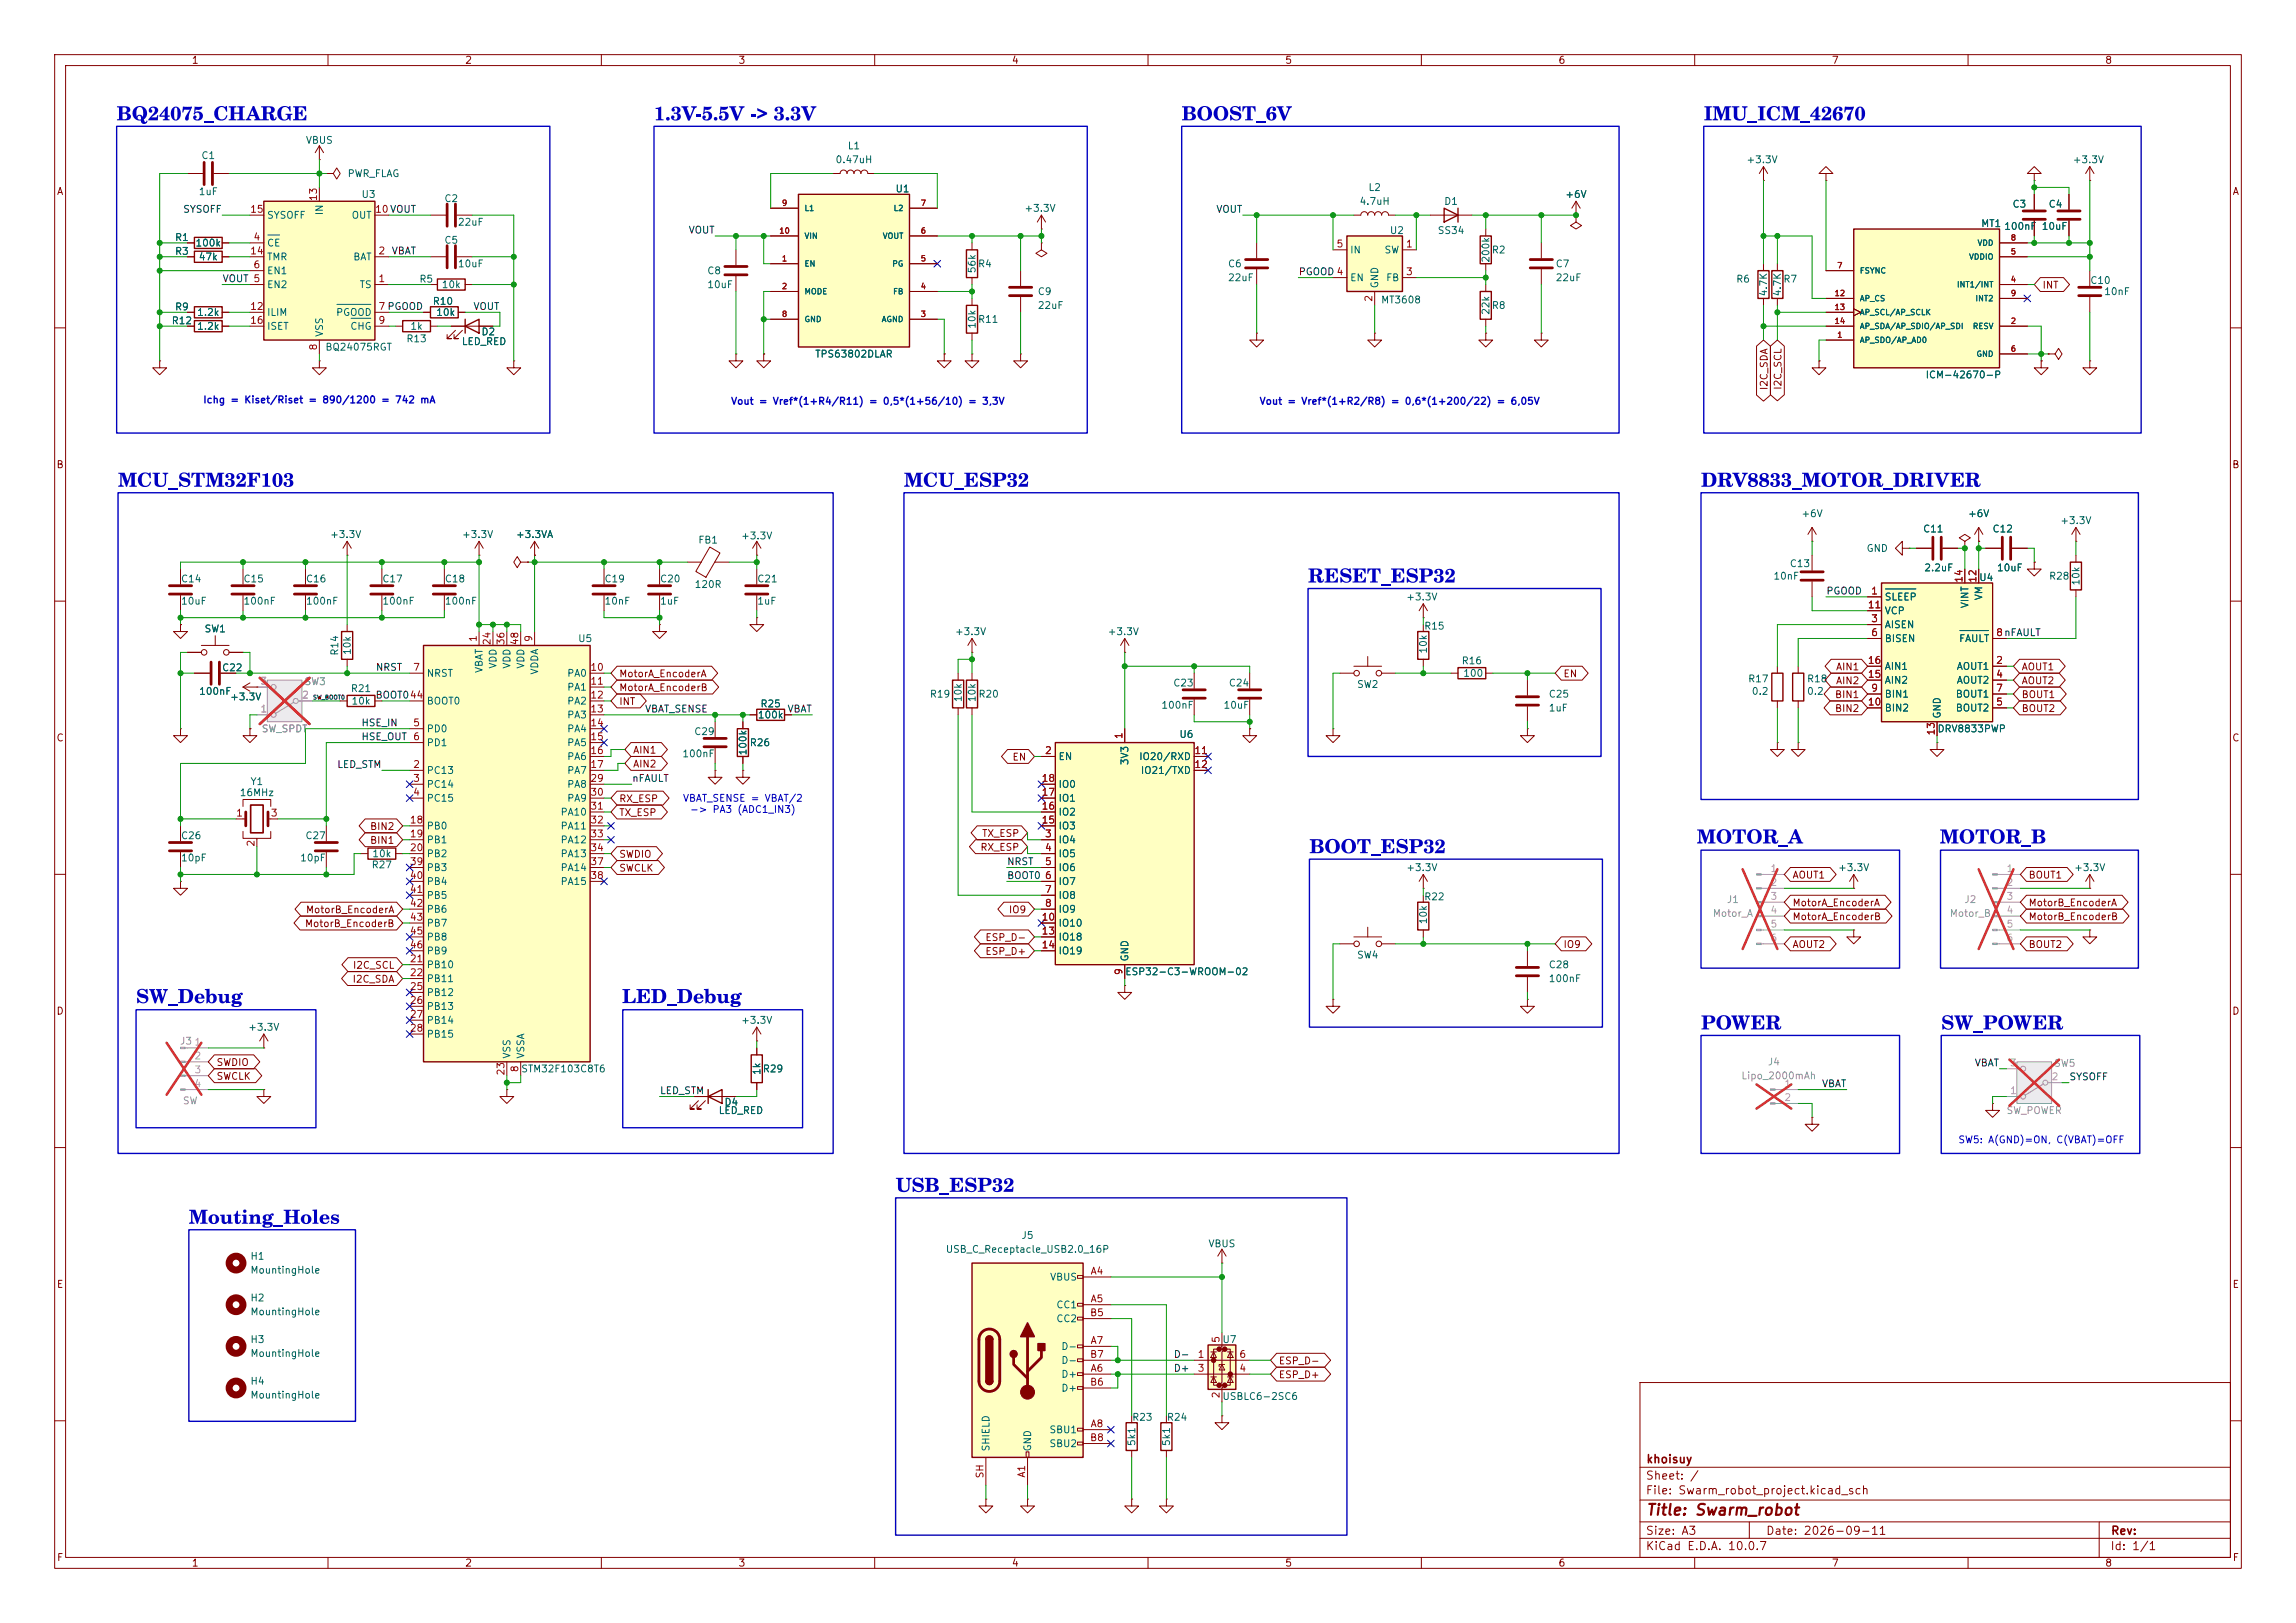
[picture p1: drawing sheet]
<svg xmlns="http://www.w3.org/2000/svg" width="420mm" height="297mm" viewBox="0 0 420 297" stroke-linecap="round" stroke-linejoin="round" font-family="sans-serif">
<defs><g id="words">
<g font-size="3.5" fill="#0000c2">
<text x="21.3" y="22.5">BQ24075_CHARGE</text>
<text x="119.6" y="22.5">1.3V-5.5V -&gt; 3.3V</text>
<text x="216.2" y="22.5">BOOST_6V</text>
<text x="311.7" y="22.5">IMU_ICM_42670</text>
<text x="21.6" y="89.5">MCU_STM32F103</text>
<text x="165.4" y="89.5">MCU_ESP32</text>
<text x="311.1" y="89.5">DRV8833_MOTOR_DRIVER</text>
<text x="239.3" y="107">RESET_ESP32</text>
<text x="310.4" y="154.8">MOTOR_A</text>
<text x="354.8" y="154.8">MOTOR_B</text>
<text x="239.5" y="156.6">BOOT_ESP32</text>
<text x="24.9" y="184">SW_Debug</text>
<text x="113.8" y="184">LED_Debug</text>
<text x="311.1" y="188.8">POWER</text>
<text x="355.1" y="188.8">SW_POWER</text>
<text x="163.8" y="218.5">USB_ESP32</text>
<text x="34.5" y="224.4">Mouting_Holes</text>
</g>
<text font-size="2" fill="#840000" x="301" y="277.8">Title: Swarm_robot</text>
<g font-size="1.5" fill="#840000">
<text x="301" y="268.1">khoisuy</text>
<text x="300.9" y="273.8">File: Swarm_robot_project.kicad_sch</text>
<text x="300.9" y="271.1">Sheet: /</text>
<text x="300.9" y="281.2">Size: A3</text>
<text x="322.9" y="281.2">Date: 2026-09-11</text>
<text x="386" y="281.2">Rev:</text>
<text x="300.9" y="284">KiCad E.D.A. 10.0.7</text>
<text x="385.9" y="284">Id: 1/1</text>
</g>
<g font-size="1.3" fill="#840000">
<text x="35" y="12">1</text>
<text x="85" y="12">2</text>
<text x="135" y="12">3</text>
<text x="185" y="12">4</text>
<text x="235" y="12">5</text>
<text x="285" y="12">6</text>
<text x="335" y="12">7</text>
<text x="385" y="12">8</text>
<text x="10.3" y="36">A</text>
<text x="408.3" y="36">A</text>
<text x="373.5" y="53.1">INT</text>
<text x="323.6" y="71.5" transform="rotate(-90 323.6 71.5)">I2C_SDA</text>
<text x="326.2" y="71.4" transform="rotate(-90 326.2 71.4)">I2C_SCL</text>
<text x="10.2" y="86">B</text>
<text x="408.2" y="86">B</text>
<text x="113.2" y="124.2">MotorA_EncoderA</text>
<text x="285.9" y="124.2">EN</text>
<text x="335.7" y="125.5">AIN2</text>
<text x="335.7" y="123">AIN1</text>
<text x="369.7" y="123">AOUT1</text>
<text x="369.7" y="125.5">AOUT2</text>
<text x="113.2" y="126.8">MotorA_EncoderB</text>
<text x="113.2" y="129.3">INT</text>
<text x="335.6" y="130.6">BIN2</text>
<text x="335.6" y="128.1">BIN1</text>
<text x="369.7" y="128.1">BOUT1</text>
<text x="369.7" y="130.6">BOUT2</text>
<text x="10.2" y="136">C</text>
<text x="408.2" y="136">C</text>
<text x="115.7" y="138.2">AIN1</text>
<text x="115.7" y="140.8">AIN2</text>
<text x="185.1" y="139.5">EN</text>
<text x="113.2" y="147.1">RX_ESP</text>
<text x="113.2" y="149.6">TX_ESP</text>
<text x="67.6" y="154.7">BIN1</text>
<text x="67.6" y="152.2">BIN2</text>
<text x="179.2" y="156">RX_ESP</text>
<text x="179.5" y="153.5">TX_ESP</text>
<text x="113.2" y="157.3">SWDIO</text>
<text x="113.2" y="159.8">SWCLK</text>
<text x="327.8" y="161.1">AOUT1</text>
<text x="371" y="161.1">BOUT1</text>
<text x="55.9" y="167.4">MotorB_EncoderA</text>
<text x="184.4" y="167.4">IO9</text>
<text x="327.8" y="166.2">MotorA_EncoderA</text>
<text x="371" y="166.2">MotorB_EncoderA</text>
<text x="55.7" y="170">MotorB_EncoderB</text>
<text x="180.1" y="172.5">ESP_D-</text>
<text x="285.9" y="173.8">IO9</text>
<text x="327.8" y="173.8">AOUT2</text>
<text x="327.8" y="168.7">MotorA_EncoderB</text>
<text x="371" y="173.8">BOUT2</text>
<text x="371" y="168.7">MotorB_EncoderB</text>
<text x="64.4" y="177.6">I2C_SCL</text>
<text x="180.1" y="175">ESP_D+</text>
<text x="10.2" y="186">D</text>
<text x="64.4" y="180.1">I2C_SDA</text>
<text x="408.2" y="186">D</text>
<text x="39.5" y="195.4">SWDIO</text>
<text x="39.5" y="197.9">SWCLK</text>
<text x="10.3" y="236">E</text>
<text x="408.3" y="236">E</text>
<text x="233.8" y="250">ESP_D-</text>
<text x="233.8" y="252.5">ESP_D+</text>
<text x="10.3" y="286">F</text>
<text x="35" y="287">1</text>
<text x="85" y="287">2</text>
<text x="135" y="287">3</text>
<text x="185" y="287">4</text>
<text x="235" y="287">5</text>
<text x="285" y="287">6</text>
<text x="335" y="287">7</text>
<text x="385" y="287">8</text>
<text x="408.3" y="286">F</text>
</g>
<g font-size="1.3" fill="#006464">
<text x="36.7" y="29.4">C1</text>
<text x="55.8" y="26.6">VBUS</text>
<text x="155" y="27.6">L1</text>
<text x="63.5" y="32.7">PWR_FLAG</text>
<text x="152.7" y="30.2">0.47uH</text>
<text x="163.7" y="35.5">U1</text>
<text x="250.2" y="35.3">L2</text>
<text x="319.4" y="30.2">+3.3V</text>
<text x="379" y="30.2">+3.3V</text>
<text x="36.2" y="36">1uF</text>
<text x="48.7" y="40.3">SYSOFF</text>
<text x="59.4" y="39.5" transform="rotate(-90 59.4 39.5)">IN</text>
<text x="64.2" y="40.3">OUT</text>
<text x="66" y="36.5">U3</text>
<text x="81.2" y="37.3">C2</text>
<text x="83.7" y="41.6">22uF</text>
<text x="187.3" y="39.1">+3.3V</text>
<text x="248.6" y="37.8">4.7uH</text>
<text x="264.1" y="37.8">D1</text>
<text x="286.2" y="36.5">+6V</text>
<text x="362.3" y="41.9">MT1</text>
<text x="368" y="38.3">C3</text>
<text x="374.6" y="38.3">C4</text>
<text x="31.9" y="44.4">R1</text>
<text x="31.9" y="46.9">R3</text>
<text x="35.6" y="45.4">100k</text>
<text x="36.2" y="48">47k</text>
<text x="48.7" y="45.4">CE</text>
<text x="48.7" y="48">TMR</text>
<text x="64.5" y="48">BAT</text>
<text x="81.2" y="44.9">C5</text>
<text x="246.9" y="46.7">IN</text>
<text x="253.1" y="46.7">SW</text>
<text x="254.1" y="43.1">U2</text>
<text x="262.9" y="43.1">SS34</text>
<text x="272.8" y="46.7">R2</text>
<text x="366.5" y="42.4">100nF 10uF</text>
<text x="48.7" y="53">EN2</text>
<text x="48.7" y="50.5">EN1</text>
<text x="65.7" y="53">TS</text>
<text x="76.6" y="52">R5</text>
<text x="80.7" y="53">10k</text>
<text x="83.7" y="49.2">10uF</text>
<text x="129.3" y="50.5">C8</text>
<text x="129.3" y="53">10uF</text>
<text x="178.8" y="50.1" transform="rotate(-90 178.8 50.1)">56k</text>
<text x="178.8" y="49.2">R4</text>
<text x="224.5" y="49.2">C6</text>
<text x="224.5" y="51.8">22uF</text>
<text x="246.9" y="51.8">EN</text>
<text x="252.4" y="52.9" transform="rotate(-90 252.4 52.9)">GND</text>
<text x="253.4" y="51.8">FB</text>
<text x="272.7" y="48.2" transform="rotate(-90 272.7 48.2)">200k</text>
<text x="284.5" y="49.2">C7</text>
<text x="284.5" y="51.8">22uF</text>
<text x="317.5" y="52">R6</text>
<text x="326.1" y="52">R7</text>
<text x="382.3" y="52.3">C10</text>
<text x="31.3" y="59.6">R12</text>
<text x="31.9" y="57.1">R9</text>
<text x="35.9" y="58.1">1.2k</text>
<text x="48.7" y="58.1">ILIM</text>
<text x="61.4" y="58.1">PGOOD</text>
<text x="79.1" y="56.1">R10</text>
<text x="79.7" y="58.1">10k</text>
<text x="178.8" y="59.4">R11</text>
<text x="189.7" y="54.3">C9</text>
<text x="189.7" y="56.8">22uF</text>
<text x="252.5" y="55.8">MT3608</text>
<text x="272.7" y="57.7" transform="rotate(-90 272.7 57.7)">22k</text>
<text x="272.8" y="56.8">R8</text>
<text x="323.5" y="54.3" transform="rotate(-90 323.5 54.3)">4.7K</text>
<text x="326.1" y="54.3" transform="rotate(-90 326.1 54.3)">4.7K</text>
<text x="384.8" y="54.3">10nF</text>
<text x="35.9" y="60.7">1.2k</text>
<text x="48.7" y="60.7">ISET</text>
<text x="59.4" y="61.7" transform="rotate(-90 59.4 61.7)">VSS</text>
<text x="59.4" y="64.5">BQ24075RGT</text>
<text x="64" y="60.7">CHG</text>
<text x="74.2" y="62.9">R13</text>
<text x="75" y="60.7">1k</text>
<text x="84.4" y="63.4">LED_RED</text>
<text x="88" y="61.7">D2</text>
<text x="149" y="65.7">TPS63802DLAR</text>
<text x="178.8" y="60.3" transform="rotate(-90 178.8 60.3)">10k</text>
<text x="352.1" y="69.5">ICM-42670-P</text>
<text x="329.4" y="94.9">+6V</text>
<text x="359.9" y="94.9">+6V</text>
<text x="60.3" y="98.8">+3.3V</text>
<text x="84.4" y="98.8">+3.3V</text>
<text x="94.3" y="98.8">+3.3VA</text>
<text x="127.6" y="99.8">FB1</text>
<text x="135.5" y="99">+3.3V</text>
<text x="341.3" y="101.3">GND</text>
<text x="351.7" y="97.7">C11</text>
<text x="364.4" y="97.7">C12</text>
<text x="376.8" y="96.2">+3.3V</text>
<text x="33" y="106.9">C14</text>
<text x="44.4" y="106.9">C15</text>
<text x="55.9" y="106.9">C16</text>
<text x="69.8" y="106.9">C17</text>
<text x="81.3" y="106.9">C18</text>
<text x="110.5" y="106.9">C19</text>
<text x="120.6" y="106.9">C20</text>
<text x="127" y="107.9">120R</text>
<text x="138.4" y="106.9">C21</text>
<text x="324.3" y="106.4">10nF</text>
<text x="327.3" y="104.1">C13</text>
<text x="351.9" y="104.8">2.2uF</text>
<text x="361.9" y="106.6">U4</text>
<text x="365.2" y="104.8">10uF</text>
<text x="374.7" y="106.4">R28</text>
<text x="380.7" y="107.3" transform="rotate(-90 380.7 107.3)">10k</text>
<text x="33" y="110.9">10uF</text>
<text x="44.4" y="110.9">100nF</text>
<text x="55.9" y="110.9">100nF</text>
<text x="69.8" y="110.9">100nF</text>
<text x="81.3" y="110.9">100nF</text>
<text x="110.5" y="110.9">10nF</text>
<text x="120.6" y="110.9">1uF</text>
<text x="138.4" y="110.9">1uF</text>
<text x="257.1" y="110.2">+3.3V</text>
<text x="344.7" y="110.2">SLEEP</text>
<text x="344.7" y="112.7">VCP</text>
<text x="360.4" y="111.4" transform="rotate(-90 360.4 111.4)">VINT</text>
<text x="362.9" y="110" transform="rotate(-90 362.9 110)">VM</text>
<text x="37.3" y="116">SW1</text>
<text x="64.5" y="120" transform="rotate(-90 64.5 120)">10k</text>
<text x="105.6" y="117.8">U5</text>
<text x="174.6" y="116.5">+3.3V</text>
<text x="202.5" y="116.5">+3.3V</text>
<text x="260.4" y="115.5">R15</text>
<text x="261.3" y="119.7" transform="rotate(-90 261.3 119.7)">10k</text>
<text x="344.7" y="115.3">AISEN</text>
<text x="344.7" y="117.8">BISEN</text>
<text x="358.3" y="117.8">FAULT</text>
<text x="40.5" y="123.1">C22</text>
<text x="62.2" y="120.1" transform="rotate(-90 62.2 120.1)">R14</text>
<text x="78" y="124.2">NRST</text>
<text x="88.6" y="123.3" transform="rotate(-90 88.6 123.3)">VBAT</text>
<text x="91.1" y="122.5" transform="rotate(-90 91.1 122.5)">VDD</text>
<text x="93.7" y="122.5" transform="rotate(-90 93.7 122.5)">VDD</text>
<text x="96.2" y="122.5" transform="rotate(-90 96.2 122.5)">VDD</text>
<text x="98.8" y="123.6" transform="rotate(-90 98.8 123.6)">VDDA</text>
<text x="103.6" y="124.2">PA0</text>
<text x="214.5" y="125.9">C23</text>
<text x="224.7" y="125.9">C24</text>
<text x="267.3" y="121.9">R16</text>
<text x="267.6" y="124.2">100</text>
<text x="319.7" y="125.2">R17</text>
<text x="330.4" y="125.2">R18</text>
<text x="344.7" y="125.4">AIN2</text>
<text x="344.7" y="122.9">AIN1</text>
<text x="357.8" y="122.9">AOUT1</text>
<text x="357.8" y="125.4">AOUT2</text>
<text x="36.3" y="127.5">100nF</text>
<text x="42" y="128.5">+3.3V</text>
<text x="64.1" y="126.9">R21</text>
<text x="64.2" y="129.2">10k</text>
<text x="78" y="129.2">BOOT0</text>
<text x="103.6" y="126.7">PA1</text>
<text x="103.6" y="129.2">PA2</text>
<text x="103.6" y="131.8">PA3</text>
<text x="138.5" y="131.8">100k</text>
<text x="139" y="129.7">R25</text>
<text x="170" y="128">R19</text>
<text x="176.2" y="128.6" transform="rotate(-90 176.2 128.6)">10k</text>
<text x="178.8" y="128.6" transform="rotate(-90 178.8 128.6)">10k</text>
<text x="178.9" y="128">R20</text>
<text x="212.3" y="130">100nF</text>
<text x="223.7" y="130">10uF</text>
<text x="248.1" y="126.2">SW2</text>
<text x="283.2" y="128">C25</text>
<text x="283.2" y="130.5">1uF</text>
<text x="320.3" y="127.5">0.2</text>
<text x="330.4" y="127.5">0.2</text>
<text x="344.7" y="128">BIN1</text>
<text x="344.7" y="130.5">BIN2</text>
<text x="355.3" y="131.6" transform="rotate(-90 355.3 131.6)">GND</text>
<text x="357.6" y="130.5">BOUT2</text>
<text x="357.6" y="128">BOUT1</text>
<text x="78" y="134.3">PD0</text>
<text x="78" y="136.9">PD1</text>
<text x="103.6" y="134.3">PA4</text>
<text x="103.6" y="136.9">PA5</text>
<text x="126.9" y="134.8">C29</text>
<text x="137" y="136.9">R26</text>
<text x="215.6" y="135.3">U6</text>
<text x="354.3" y="134.3">DRV8833PWP</text>
<text x="45.7" y="144">Y1</text>
<text x="78" y="141.9">PC13</text>
<text x="103.6" y="139.4">PA6</text>
<text x="103.6" y="141.9">PA7</text>
<text x="124.7" y="138.9">100nF</text>
<text x="136.9" y="138.3" transform="rotate(-90 136.9 138.3)">100k</text>
<text x="193.5" y="139.4">EN</text>
<text x="206.7" y="140.1" transform="rotate(-90 206.7 140.1)">3V3</text>
<text x="208.3" y="139.4">IO20/RXD</text>
<text x="208.6" y="141.9">IO21/TXD</text>
<text x="43.7" y="146">16MHz</text>
<text x="78" y="144.5">PC14</text>
<text x="78" y="147">PC15</text>
<text x="102.4" y="149.6">PA10</text>
<text x="103.6" y="144.5">PA8</text>
<text x="103.6" y="147">PA9</text>
<text x="193.5" y="149.6">IO2</text>
<text x="193.5" y="147">IO1</text>
<text x="193.5" y="144.5">IO0</text>
<text x="33" y="153.9">C26</text>
<text x="55.8" y="153.9">C27</text>
<text x="78" y="152.1">PB0</text>
<text x="78" y="154.6">PB1</text>
<text x="102.4" y="152.1">PA11</text>
<text x="102.4" y="154.6">PA12</text>
<text x="193.5" y="154.6">IO4</text>
<text x="193.5" y="152.1">IO3</text>
<text x="33" y="157.9">10pF</text>
<text x="54.8" y="157.9">10pF</text>
<text x="67.9" y="159.2">R27</text>
<text x="68" y="157.2">10k</text>
<text x="78" y="157.2">PB2</text>
<text x="78" y="159.7">PB3</text>
<text x="102.4" y="157.2">PA13</text>
<text x="102.4" y="159.7">PA14</text>
<text x="193.5" y="157.2">IO5</text>
<text x="193.5" y="159.7">IO6</text>
<text x="257.1" y="159.7">+3.3V</text>
<text x="336.1" y="159.7">+3.3V</text>
<text x="379.3" y="159.7">+3.3V</text>
<text x="78" y="162.3">PB4</text>
<text x="78" y="164.8">PB5</text>
<text x="78" y="167.3">PB6</text>
<text x="102.4" y="162.3">PA15</text>
<text x="193.5" y="162.3">IO7</text>
<text x="193.5" y="164.8">IO8</text>
<text x="193.5" y="167.3">IO9</text>
<text x="260.4" y="165">R22</text>
<text x="78" y="169.9">PB7</text>
<text x="78" y="172.4">PB8</text>
<text x="193.5" y="169.9">IO10</text>
<text x="193.5" y="172.4">IO18</text>
<text x="261.3" y="169.2" transform="rotate(-90 261.3 169.2)">10k</text>
<text x="78" y="177.5">PB10</text>
<text x="78" y="175">PB9</text>
<text x="193.5" y="175">IO19</text>
<text x="205.7" y="178.8">ESP32-C3-WROOM-02</text>
<text x="206.7" y="176" transform="rotate(-90 206.7 176)">GND</text>
<text x="248.1" y="175.7">SW4</text>
<text x="283.2" y="177.5">C28</text>
<text x="78" y="180">PB11</text>
<text x="78" y="182.6">PB12</text>
<text x="78" y="185.1">PB13</text>
<text x="283.2" y="180">100nF</text>
<text x="45.3" y="188.9">+3.3V</text>
<text x="78" y="187.7">PB14</text>
<text x="78" y="190.2">PB15</text>
<text x="135.5" y="187.7">+3.3V</text>
<text x="93.7" y="193.8" transform="rotate(-90 93.7 193.8)">VSS</text>
<text x="95.2" y="196.5">STM32F103C8T6</text>
<text x="96.2" y="193.8" transform="rotate(-90 96.2 193.8)">VSSA</text>
<text x="139.4" y="196.8" transform="rotate(-90 139.4 196.8)">1k</text>
<text x="139.4" y="196.5">R29</text>
<text x="132.4" y="202.6">D4</text>
<text x="131.4" y="204.2">LED_RED</text>
<text x="186.7" y="227">J5</text>
<text x="45.7" y="230.8">H1</text>
<text x="45.7" y="233.4">MountingHole</text>
<text x="172.9" y="229.6">USB_C_Receptacle_USB2.0_16P</text>
<text x="220.9" y="228.5">VBUS</text>
<text x="45.7" y="238.5">H2</text>
<text x="192" y="234.6">VBUS</text>
<text x="193.1" y="239.7">CC1</text>
<text x="45.7" y="241">MountingHole</text>
<text x="193.1" y="242.3">CC2</text>
<text x="45.7" y="246.1">H3</text>
<text x="45.7" y="248.6">MountingHole</text>
<text x="194" y="247.3">D-</text>
<text x="194" y="249.9">D-</text>
<text x="223.5" y="246.1">U7</text>
<text x="45.7" y="253.7">H4</text>
<text x="45.7" y="256.2">MountingHole</text>
<text x="194" y="252.4">D+</text>
<text x="194" y="255">D+</text>
<text x="223.5" y="256.5">USBLC6-2SC6</text>
<text x="191.9" y="262.6">SBU1</text>
<text x="207" y="260.3">R23</text>
<text x="213.3" y="260.3">R24</text>
<text x="181.3" y="265.7" transform="rotate(-90 181.3 265.7)">SHIELD</text>
<text x="188.9" y="265.7" transform="rotate(-90 188.9 265.7)">GND</text>
<text x="191.9" y="265.1">SBU2</text>
<text x="208" y="264.7" transform="rotate(-90 208 264.7)">5k1</text>
<text x="214.3" y="264.7" transform="rotate(-90 214.3 264.7)">5k1</text>
</g>
<g font-size="1.3" fill="#0f0f0f">
<text x="33.4" y="39.2">SYSOFF</text>
<text x="222.4" y="39.2">VOUT</text>
<text x="71.6" y="46.9">VBAT</text>
<text x="125.9" y="43.1">VOUT</text>
<text x="40.6" y="51.9">VOUT 5</text>
<text x="237.5" y="50.7">PGOOD 4</text>
<text x="86.5" y="57">VOUT</text>
<text x="334" y="109.1">PGOOD</text>
<text x="68.7" y="123.1">NRST</text>
<text x="68.6" y="128.1">BOOT044</text>
<text x="117.9" y="130.7">VBAT_SENSE</text>
<text x="143.9" y="130.7">VBAT</text>
<text x="66" y="133.2">HSE_IN</text>
<text x="66" y="135.8">HSE_OUT</text>
<text x="61.6" y="140.8">LED_STM</text>
<text x="115.5" y="143.4">nFAULT</text>
<text x="184.1" y="158.6">NRST</text>
<text x="184.1" y="161.2">BOOT0</text>
<text x="361.1" y="195.5">VBAT</text>
<text x="378.4" y="198">SYSOFF</text>
<text x="120.6" y="200.5">LED_STM</text>
<text x="333.2" y="199.3">VBAT</text>
<text x="214.6" y="248.8">D-</text>
<text x="214.6" y="251.3">D+</text>
</g>
<g font-size="1.3" fill="#a90000">
<text x="45.7" y="39.2">15</text>
<text x="58.3" y="36.9" transform="rotate(-90 58.3 36.9)">13</text>
<text x="68.5" y="39.2">10VOUT</text>
<text x="45.7" y="46.9">14</text>
<text x="46.3" y="44.3">4</text>
<text x="69.1" y="46.9">2</text>
<text x="244.4" y="45.6">5</text>
<text x="257.1" y="45.6">1</text>
<text x="46.3" y="49.4">6</text>
<text x="69.1" y="51.9">1</text>
<text x="257.1" y="50.7">3</text>
<text x="45.7" y="57">12</text>
<text x="45.7" y="59.6">16</text>
<text x="69.1" y="57">7 PGOOD</text>
<text x="69.1" y="59.6">9</text>
<text x="251.3" y="55.3" transform="rotate(-90 251.3 55.3)">2</text>
<text x="58.3" y="64.2" transform="rotate(-90 58.3 64.2)">8</text>
<text x="359.3" y="106.7" transform="rotate(-90 359.3 106.7)">14</text>
<text x="361.8" y="106.7" transform="rotate(-90 361.8 106.7)">12</text>
<text x="341.6" y="111.6">11</text>
<text x="342.2" y="109.1">1</text>
<text x="87.5" y="117.6" transform="rotate(-90 87.5 117.6)">1</text>
<text x="90" y="118.2" transform="rotate(-90 90 118.2)">24</text>
<text x="92.6" y="118.2" transform="rotate(-90 92.6 118.2)">36</text>
<text x="95.1" y="118.2" transform="rotate(-90 95.1 118.2)">48</text>
<text x="97.7" y="117.6" transform="rotate(-90 97.7 117.6)">9</text>
<text x="342.2" y="114.2">3</text>
<text x="342.2" y="116.7">6</text>
<text x="365" y="116.7">8nFAULT</text>
<text x="365" y="116.7">8</text>
<text x="75.5" y="123.1">7</text>
<text x="107.9" y="123.1">10</text>
<text x="107.9" y="125.6">11</text>
<text x="341.6" y="124.3">15</text>
<text x="341.6" y="121.8">16</text>
<text x="365" y="121.8">2</text>
<text x="365" y="124.3">4</text>
<text x="107.9" y="128.1">12</text>
<text x="107.9" y="130.7">13</text>
<text x="341.6" y="129.4">10</text>
<text x="342.2" y="126.9">9</text>
<text x="365" y="129.4">5</text>
<text x="365" y="126.9">7</text>
<text x="75.5" y="133.2">5</text>
<text x="75.5" y="135.8">6</text>
<text x="107.9" y="133.2">14</text>
<text x="107.9" y="135.8">15</text>
<text x="205.6" y="135.4" transform="rotate(-90 205.6 135.4)">1</text>
<text x="354.2" y="134.7" transform="rotate(-90 354.2 134.7)">13</text>
<text x="75.5" y="140.8">2</text>
<text x="75.5" y="143.4">3</text>
<text x="107.9" y="138.3">16</text>
<text x="107.9" y="140.8">17</text>
<text x="107.9" y="143.4">29</text>
<text x="190.4" y="143.4">18</text>
<text x="191" y="138.3">2</text>
<text x="218.4" y="138.3">11</text>
<text x="218.4" y="140.8">12</text>
<text x="43.1" y="149.7">1</text>
<text x="49.4" y="149.7">3</text>
<text x="75.5" y="145.9">4</text>
<text x="107.9" y="145.9">30</text>
<text x="107.9" y="148.5">31</text>
<text x="190.4" y="148.5">16</text>
<text x="190.4" y="145.9">17</text>
<text x="46.9" y="155" transform="rotate(-90 46.9 155)">2</text>
<text x="74.9" y="151">18</text>
<text x="74.9" y="153.5">19</text>
<text x="107.9" y="151">32</text>
<text x="107.9" y="153.5">33</text>
<text x="190.4" y="151">15</text>
<text x="191" y="153.5">3</text>
<text x="74.9" y="156.1">20</text>
<text x="74.9" y="158.6">39</text>
<text x="74.9" y="161.2">40</text>
<text x="107.9" y="156.1">34</text>
<text x="107.9" y="158.6">37</text>
<text x="107.9" y="161.2">38</text>
<text x="191" y="156.1">4</text>
<text x="191" y="158.6">5</text>
<text x="191" y="161.2">6</text>
<text x="74.9" y="163.7">41</text>
<text x="74.9" y="166.2">42</text>
<text x="191" y="163.7">7</text>
<text x="191" y="166.2">8</text>
<text x="74.9" y="168.8">43</text>
<text x="74.9" y="171.3">45</text>
<text x="74.9" y="173.9">46</text>
<text x="190.4" y="168.8">10</text>
<text x="190.4" y="171.3">13</text>
<text x="190.4" y="173.9">14</text>
<text x="74.9" y="176.4">21</text>
<text x="74.9" y="178.9">22</text>
<text x="205.6" y="178.5" transform="rotate(-90 205.6 178.5)">9</text>
<text x="74.9" y="181.5">25</text>
<text x="74.9" y="184">26</text>
<text x="74.9" y="186.6">27</text>
<text x="74.9" y="189.1">28</text>
<text x="92.6" y="196.9" transform="rotate(-90 92.6 196.9)">23</text>
<text x="95.1" y="196.3" transform="rotate(-90 95.1 196.3)">8</text>
<text x="199.4" y="233.5">A4</text>
<text x="199.4" y="238.6">A5</text>
<text x="199.3" y="241.2">B5</text>
<text x="223.4" y="245.8" transform="rotate(-90 223.4 245.8)">5</text>
<text x="199.3" y="248.8">B7</text>
<text x="199.4" y="251.3">A6</text>
<text x="199.4" y="246.2">A7</text>
<text x="219" y="248.8">1</text>
<text x="219" y="251.3">3</text>
<text x="226.6" y="251.3">4</text>
<text x="226.6" y="248.8">6</text>
<text x="199.3" y="253.9">B6</text>
<text x="223.4" y="256" transform="rotate(-90 223.4 256)">2</text>
<text x="199.4" y="261.5">A8</text>
<text x="199.3" y="264">B8</text>
<text x="180.2" y="270.6" transform="rotate(-90 180.2 270.6)">SH</text>
<text x="187.8" y="270.5" transform="rotate(-90 187.8 270.5)">A1</text>
</g>
<g font-size="1.3" fill="#0000c2">
<text x="37.1" y="74.1">Ichg = Kiset/Riset = 890/1200 = 742 mA</text>
<text x="133.6" y="74.4">Vout = Vref*(1+R4/R11) = 0,5*(1+56/10) = 3,3V</text>
<text x="230.3" y="74.4">Vout = Vref*(1+R2/R8) = 0,6*(1+200/22) = 6,05V</text>
<text x="124.8" y="147">VBAT_SENSE = VBAT/2</text>
<text x="126.1" y="149.1">-&gt; PA3 (ADC1_IN3)</text>
<text x="358.1" y="209.5">SW5: A(GND)=ON, C(VBAT)=OFF</text>
</g>
<g font-size="1.3" fill="#a5a4a2">
<text x="47.5" y="125.6">3</text>
<text x="47.5" y="130.7">1</text>
<text x="55.1" y="128.1">2</text>
<text x="323.8" y="159.9">1</text>
<text x="366.9" y="159.9">1</text>
<text x="323.8" y="162.4">2</text>
<text x="323.8" y="165">3</text>
<text x="323.8" y="167.5">4</text>
<text x="366.9" y="162.4">2</text>
<text x="366.9" y="165">3</text>
<text x="366.9" y="167.5">4</text>
<text x="323.8" y="170">5</text>
<text x="323.8" y="172.6">6</text>
<text x="366.9" y="170">5</text>
<text x="366.9" y="172.6">6</text>
<text x="35.5" y="191.6">1</text>
<text x="35.5" y="194.2">2</text>
<text x="35.5" y="196.7">3</text>
<text x="367.6" y="195.4">3</text>
<text x="375.2" y="198">2</text>
<text x="35.5" y="199.3">4</text>
<text x="326.3" y="199.3">1</text>
<text x="326.3" y="201.8">2</text>
<text x="367.6" y="200.5">1</text>
</g>
<g font-size="1.3" fill="#939391">
<text x="55.6" y="125.7">SW3</text>
<text x="47.8" y="134.3">SW_SPDT</text>
<text x="315.8" y="165.6">J1</text>
<text x="359.2" y="165.6">J2</text>
<text x="313.2" y="168.1">Motor_A</text>
<text x="356.5" y="168.1">Motor_B</text>
<text x="32.8" y="191.5">J3</text>
<text x="318.4" y="197.8">Lipo_2000mAh</text>
<text x="323.3" y="195.3">J4</text>
<text x="375.6" y="195.5">SW5</text>
<text x="33.3" y="202.4">SW</text>
<text x="366.9" y="204.2">SW_POWER</text>
</g>
<g font-size="1" fill="#a90000">
<text x="142.9" y="37.9">9</text>
<text x="168.3" y="37.9">7</text>
<text x="142.4" y="43">10</text>
<text x="168.3" y="43">6</text>
<text x="367.7" y="46.8">5</text>
<text x="367.7" y="44.3">8</text>
<text x="142.9" y="48.1">1</text>
<text x="142.9" y="53.2">2</text>
<text x="168.3" y="53.2">4</text>
<text x="168.3" y="48.1">5</text>
<text x="336" y="49.3">7</text>
<text x="367.7" y="51.9">4</text>
<text x="142.9" y="58.2">8</text>
<text x="168.3" y="58.2">3</text>
<text x="335.5" y="54.4">12</text>
<text x="335.5" y="57">13</text>
<text x="335.5" y="59.5">14</text>
<text x="367.7" y="59.5">2</text>
<text x="367.7" y="54.4">9</text>
<text x="336" y="62">1</text>
<text x="367.7" y="64.6">6</text>
</g>
<g font-size="1" fill="#006464">
<text x="147.1" y="38.9">L1</text>
<text x="163.4" y="38.9">L2</text>
<text x="147.1" y="43.9">VIN</text>
<text x="161.4" y="43.9">VOUT</text>
<text x="360.1" y="47.8">VDDIO</text>
<text x="361.6" y="45.2">VDD</text>
<text x="147.1" y="49">EN</text>
<text x="163.1" y="49">PG</text>
<text x="340.1" y="50.3">FSYNC</text>
<text x="357.9" y="52.8">INT1/INT</text>
<text x="147.1" y="54.1">MODE</text>
<text x="147.1" y="59.2">GND</text>
<text x="161.2" y="59.2">AGND</text>
<text x="163.3" y="54.1">FB</text>
<text x="340.1" y="55.4">AP_CS</text>
<text x="340.1" y="57.9">AP_SCL/AP_SCLK</text>
<text x="361.3" y="55.4">INT2</text>
<text x="340.1" y="63">AP_SDO/AP_AD0</text>
<text x="340.1" y="60.5">AP_SDA/AP_SDIO/AP_SDI</text>
<text x="360.8" y="60.5">RESV</text>
<text x="361.4" y="65.5">GND</text>
</g>
<text font-size=".8" fill="#0f0f0f" x="57.2" y="128.2">SW_BOOT0</text>
</g></defs>
<g fill="none" stroke="#840000" stroke-width=".18">
<path d="M10 10h400v277h-400zM12 12h396v273h-396zM60 10v2M110 10v2M160 10v2M210 10v2M260 10v2M310 10v2M360 10v2M261.6 39.4h7.6M288.3 39.4h.1M288.3 36.8l-.8 1.3"/>
<path d="M288.3 36.8l.8 1.3M288.3 36.8v2.6M271.8 41.9v1.3M271.8 48.3v1.2M271.8 52.1v1.2M271.8 58.4v1.3M281.9 44.5v2.7M281.9 49.3v2.8M10 60h2M281.9 61v1.2h1.3l-1.3 1.3-1.2-1.3h1.2M281.9 61h.1M408 60h2"/>
<path d="M10 110h2M408 110h2M325.1 135.9v1.3h1.3l-1.3 1.2-1.3-1.2h1.3M325.1 135.9h.1M325.1 121.9v1.3M325.1 128.3v1.2M328.9 135.9v1.3h1.3l-1.3 1.2-1.2-1.2h1.2M328.9 135.9h.1M354.3 135.9v1.3h1.3l-1.3 1.2-1.2-1.2h1.2M354.3 135.9h.1M10 160h2M408 160h2"/>
<path d="M10 210h2M408 210h2M300 253h108v32h-108zM10 260h2M300 278.5h108M300 274.5h108M300 268.5h108M320 278.5v3M384 278.5v6.5M408 260h2M60 285v2M110 285v2"/>
<path d="M160 285v2M210 285v2M260 285v2M300 281.5h108M310 285v2M360 285v2"/>
</g>
<path d="M264.2 38.1l2.5 1.3-2.5 1.2zM266.7 38.1v2.5M270.8 53.3h2v5.1h-2zM270.8 43.2h2v5.1h-2zM324.1 123.2h2v5.1h-2z" fill="none" stroke="#840000" stroke-width=".25"/>
<path d="M279.9 47.5h4.1M279.9 49h4.1" fill="none" stroke="#840000" stroke-width=".51"/>
<path d="M246.4 43.2h10.1v10.1h-10.1z" fill="#ffffc2"/>
<path d="M246.4 43.2h10.1v10.1h-10.1z" fill="none" stroke="#840000" stroke-width=".25"/>
<g fill="none" stroke="#840000" stroke-width=".18">
<path d="M247.6 39.4h1.3a.64 .64 0 0 1 .7-.7 .64 .64 0 0 1 .6 .7 .64 .64 0 0 1 .6-.7 .64 .64 0 0 1 .7 .7 .64 .64 0 0 1 .6-.7 .64 .64 0 0 1 .6 .7 .64 .64 0 0 1 .7-.7 .64 .64 0 0 1 .6 .7h1.3M288.3 39.4v1.2l1 .7-1 .6-1-.6 1-.7M288.3 39.4h.1M243.8 45.7h2.6M243.8 50.8h2.6M251.5 53.3v2.6M256.5 45.7h2.6M256.5 50.8h2.6M251.5 61v1.2h1.2l-1.2 1.3-1.3-1.3h1.3M251.5 61h.1M271.8 61v1.2h1.2l-1.2 1.3-1.3-1.3h1.3M271.8 61h.1"/>
<path d="M331.5 99.1h.1M331.5 96.5l-.8 1.3M331.5 96.5l.7 1.3M331.5 96.5v2.6M359.4 99.1l1-.7-1-.6-1 .6 1 .7v1.2M361.9 99.1h.1M361.9 96.5l-.7 1.3M361.9 96.5l.8 1.3M361.9 96.5v2.6M379.7 99.1h.1M379.7 96.5l-.7 1.3M379.7 96.5l.8 1.3"/>
<path d="M379.7 96.5v2.6M348 100.3v-1.2l-1.3 1.2 1.3 1.3v-1.3h1.2M349.2 100.3h.1M359.4 100.3h.1"/>
</g>
<path d="M344.2 106.7h20.3v25.4h-20.3z" fill="#ffffc2"/>
<path d="M344.2 106.7h20.3v25.4h-20.3zM378.7 102.9h2v5.1h-2zM327.9 123.2h2v5.1h-2z" fill="none" stroke="#840000" stroke-width=".25"/>
<g fill="none" stroke="#840000" stroke-width=".18">
<path d="M382.3 66v1.3h1.2l-1.2 1.3-1.3-1.3h1.3M382.3 66h.1M341.6 109.2h2.6M341.6 114.3h2.6M341.6 116.8h2.6M341.6 111.8h2.6M350.5 100.3h2.8M355.3 100.3h2.8M359.4 104.1v2.6M361.9 104.1v2.6M363.2 100.3h2.8M364.5 116.8h2.5"/>
<path d="M368 100.3h2.8M372.1 102.9v1.2h1.3l-1.3 1.3-1.3-1.3h1.3M372.1 102.9h.1M379.7 101.6v1.3M379.7 108v1.2M328.9 121.9v1.3M328.9 128.3v1.2M341.6 121.9h2.6M341.6 124.5h2.6M341.6 129.5h2.6M341.6 127h2.6M354.3 132.1v2.5"/>
<path d="M364.5 121.9h2.5M364.5 124.5h2.5M364.5 129.5h2.5M364.5 127h2.5M339.1 170.2v1.3h1.3l-1.3 1.2-1.3-1.2h1.3M339.1 170.2h.1M339.1 162.6h.1M339.1 160l-.8 1.3M339.1 160l.8 1.3M339.1 160v2.6M382.3 170.2v1.3h1.2l-1.2 1.2-1.3-1.2h1.3M382.3 170.2h.1"/>
<path d="M382.3 162.6h.1M382.3 160l-.8 1.3M382.3 160l.7 1.3M382.3 160v2.6M331.5 204.5v1.2h1.2l-1.2 1.3-1.3-1.3h1.3M331.5 204.5h.1"/>
</g>
<path d="M344.9 107.8h5.6M358.5 115.4h5.3" fill="none" stroke="#006464" stroke-width=".18"/>
<path d="M353.6 98.3v4.1M355.1 98.3v4.1M366.3 98.3v4.1M367.8 98.3v4.1" fill="none" stroke="#840000" stroke-width=".51"/>
<g fill="#9c9b98" stroke="#9c9b98" stroke-width=".18">
<path d="M364.5 159.9h.9v.2h-.9z"/>
<path d="M364.5 162.4h.9v.3h-.9z"/>
<path d="M364.5 165h.9v.2h-.9z"/>
<path d="M364.5 167.5h.9v.3h-.9z"/>
<path d="M364.5 170.1h.9v.2h-.9z"/>
<path d="M364.5 172.6h.9v.2h-.9z"/>
<path d="M323.8 199.3h.9v.2h-.9z"/>
<path d="M323.8 201.8h.9v.3h-.9z"/>
<path d="M321.3 159.9h.9v.2h-.9z"/>
<path d="M321.3 162.4h.9v.3h-.9z"/>
<path d="M321.3 165h.9v.2h-.9z"/>
<path d="M321.3 167.5h.9v.3h-.9z"/>
<path d="M321.3 170.1h.9v.2h-.9z"/>
<path d="M321.3 172.6h.9v.2h-.9z"/>
</g>
<g fill="none" stroke="#9c9b98" stroke-width=".18">
<path d="M322.2 160h4.2M322.2 162.6h4.2M322.2 165.1h4.2M322.2 167.6h4.2M322.2 170.2h4.2M322.2 172.7h4.2M365.4 160h4.2M365.4 162.6h4.2M365.4 165.1h4.2M365.4 167.6h4.2M365.4 170.2h4.2M365.4 172.7h4.2"/>
<path d="M324.7 199.4h4.2M324.7 201.9h4.2"/>
</g>
<path d="M318.8 159.1l6.3 14.6M325.1 159.1l-6.3 14.6M361.9 159.1l6.4 14.6M368.3 159.1l-6.4 14.6M321.3 198.4l6.4 4.5M327.7 198.4l-6.4 4.5" fill="none" stroke="#e12e31" stroke-width=".46"/>
<path d="M368.9 194.3h6.4v7.6h-6.4z" fill="#ebeae8"/>
<g fill="none" stroke="#9c9b98" stroke-width=".18">
<path d="M367 195.6h2.6M368.9 194.3h6.4v7.6h-6.4zM373.8 198.4l-3.3 2M374.6 198.1h2.6M367 200.7h2.6"/>
<circle cx="370.1" cy="195.6" r=".46"/>
<circle cx="374.1" cy="198.1" r=".46"/>
<circle cx="370.1" cy="200.7" r=".46"/>
</g>
<path d="M367.6 193.9l9.1 8.4M376.7 193.9l-9.1 8.4" fill="none" stroke="#e12e31" stroke-width=".46"/>
<path d="M372.1 35.6v2.8M372.1 40.4v2.8M332.7 66v1.3h1.3l-1.3 1.3-1.2-1.3h1.2M332.7 66h.1M373.4 66v1.3h1.2l-1.2 1.3-1.3-1.3h1.3M373.4 66h.1M331.5 101.6v2.8M331.5 106.4v2.8M364.5 201.9v1.3h1.3l-1.3 1.3-1.3-1.3h1.3M364.5 201.9h.1" fill="none" stroke="#840000" stroke-width=".18"/>
<path d="M370.1 38.6h4M370.1 40.1h4M329.4 106.2h4.1M329.4 104.6h4.1" fill="none" stroke="#840000" stroke-width=".51"/>
<path d="M339.1 41.9h26.7v25.4h-26.7z" fill="#ffffc2"/>
<path d="M176.8 55.9h2v5.1h-2zM321.6 49.5h2v5.1h-2zM324.1 49.5h2v5.1h-2zM339.1 41.9h26.7v25.4h-26.7z" fill="none" stroke="#840000" stroke-width=".25"/>
<g fill="none" stroke="#840000" stroke-width=".18">
<path d="M190.5 39.4l-.8 1.2M190.5 39.4l.8 1.2M190.5 39.4v2.5M322.6 33h.1M322.6 30.5l-.8 1.3M322.6 30.5l.7 1.3M322.6 30.5v2.5M334 31.8h1.3l-1.3-1.3-1.3 1.3h1.3v1.2M334 33h.1M372.1 31.8h1.3l-1.3-1.3-1.3 1.3h1.3v1.2M372.1 33h.1M378.5 35.6v2.8"/>
<path d="M382.3 33h.1M382.3 30.5l-.8 1.3M382.3 30.5l.7 1.3M382.3 30.5v2.5M177.8 54.6v1.3M186.7 49.5v2.8M186.7 54.4v2.8M190.5 41.9h.1M190.5 44.5v1.2l1 .7-1 .6-1-.6 1-.7M190.5 44.5h.1M322.6 48.3v1.2M322.6 54.6v1.3"/>
<path d="M325.1 48.3v1.2M325.1 54.6v1.3M334 59.7h5.1M334 49.5h5.1M334 54.6h5.1M334 57.2h5.1M339.1 56.5l1.3 .7-1.3 .6M365.8 59.7h5M365.8 52.1h5M365.8 47h5M365.8 44.5h5M365.8 54.6h5"/>
<path d="M378.5 40.4v2.8M382.3 49.5v2.8M382.3 54.4v2.8M177.8 61v1.2M334 62.2h5.1M365.8 64.8h5M374.6 64.8h1.3l.7-1 .6 1-.6 1-.7-1M374.6 64.8h.1M223.5 231.1h.1M223.5 228.6l-.7 1.3M223.5 228.6l.8 1.3M223.5 228.6v2.5"/>
<path d="M188 274.3v1.3h1.2l-1.2 1.3-1.3-1.3h1.3M188 274.3h.1M207 274.3v1.3h1.3l-1.3 1.3-1.3-1.3h1.3M207 274.3h.1"/>
</g>
<path d="M376.4 38.6h4.1M184.7 52.6h4M184.7 54.1h4M376.4 40.1h4.1M380.2 52.6h4.1M380.2 54.1h4.1" fill="none" stroke="#840000" stroke-width=".51"/>
<path d="M221 246.1h5.1v8.2h-5.1z" fill="#ffffc2"/>
<g fill="#840000" stroke="#840000" stroke-width=".51">
<circle cx="222" cy="248.9" r=".25"/>
<circle cx="223" cy="246.9" r=".25"/>
<circle cx="223" cy="253.5" r=".25"/>
<circle cx="224" cy="246.9" r=".25"/>
<circle cx="224" cy="253.5" r=".25"/>
<circle cx="225" cy="251.5" r=".25"/>
</g>
<g fill="none" stroke="#840000" stroke-width=".18">
<path d="M177.8 44.5v1.2M177.8 50.8v1.3M207 259.1v1.2M213.4 259.1v1.2M218.4 248.9h10.2M218.4 251.5h10.2M221.5 252h1M221.5 247.4h1M222 247.4l.5 1h-1zM222 252l.5 1h-1zM223 246.9h-1v6.6h1M223.5 243.8v2.6l-.5 .5h1l-.5 .5v5.6l-.5 .5h1l-.5 .5v2.5"/>
<path d="M223.5 249.7l.5 1h-1zM223.5 259.1v1.2h1.3l-1.3 1.3-1.3-1.3h1.3M223.5 259.1h.1M224 249.7h-1v.4M224 246.9h1v6.6h-1M224.5 252h1.1M224.5 247.4h1.1M225 247.4l.6 1h-1.1zM225 252l.6 1h-1.1zM207 265.4v1.3M213.4 274.3v1.3h1.2l-1.2 1.3-1.3-1.3h1.3M213.4 274.3h.1"/>
<path d="M213.4 265.4v1.3"/>
</g>
<path d="M176.8 45.7h2v5.1h-2zM221 246.1h5.1v8.2h-5.1zM206 260.3h2v5.1h-2zM212.3 260.3h2.1v5.1h-2.1z" fill="none" stroke="#840000" stroke-width=".25"/>
<path d="M177.8 231.1h20.3v35.6h-20.3z" fill="#ffffc2"/>
<g fill="none" stroke="#840000" stroke-width=".18">
<path d="M229.9 44.5v2.7M229.9 49.3v2.8M172.7 64.8v1.2h1.3l-1.3 1.3-1.3-1.3h1.3M172.7 64.8h.1M177.8 64.8v1.2h1.3l-1.3 1.3-1.3-1.3h1.3M177.8 64.8h.1M186.7 64.8v1.2h1.3l-1.3 1.3-1.3-1.3h1.3M186.7 64.8h.1M229.9 61v1.2h1.2l-1.2 1.3-1.3-1.3h1.3M229.9 61h.1M228.6 133.4v1.2h-1.3l1.3 1.3 1.3-1.3h-1.3M228.6 133.4h.1"/>
<path d="M228.6 123.2v2.8M228.6 128v2.8M243.8 133.4v1.2h1.3l-1.3 1.3-1.2-1.3h1.2M243.8 133.4h.1M197.1 233.4h1v.5h-1zM197.1 238.5h1v.5h-1zM198.1 233.7h5.1M198.1 238.8h5.1M197.1 241h1v.6h-1zM197.1 246.1h1v.5h-1zM197.1 248.7h1v.5h-1zM197.1 251.2h1v.5h-1z"/>
<path d="M197.1 253.7h1v.6h-1zM198.1 251.5h5.1M198.1 246.4h5.1M198.1 241.3h5.1M198.1 254h5.1M198.1 248.9h5.1M180.3 266.7v5.1M187.7 265.7h.5v1h-.5zM188 266.7v5.1M197.1 261.4h1v.5h-1zM197.1 263.9h1v.5h-1zM198.1 261.6h5.1"/>
<path d="M198.1 264.2h5.1"/>
</g>
<path d="M177.8 231.1h20.3v35.6h-20.3zM180.3 245.1a.64 .64 0 0 1 .7-.6 .64 .64 0 0 1 .6 .6M180.3 252.7a.64 .64 0 0 0 .7 .7 .64 .64 0 0 0 .6-.7" fill="none" stroke="#840000" stroke-width=".25"/>
<path d="M227.8 47.5h4.1M227.8 49h4.1M226.6 126.2h4M226.6 127.8h4M179.6 243.8a1.9 1.9 0 0 1 2.1-.4 1.9 1.9 0 0 1 1.2 1.7v7.6a1.91 1.91 0 0 1-1.9 1.9 1.91 1.91 0 0 1-1.9-1.9v-7.7l.1-.7zM185.4 248.4v1.3l2.6 2.5M188 244.6v10.2M190.5 247.1v1.3l-2.5 2.6" fill="none" stroke="#840000" stroke-width=".51"/>
<g fill="#840000" stroke="#840000" stroke-width=".25">
<path d="M180.3 245.1h1.3v7.6h-1.3z"/>
<path d="M180.5 244.7a.64 .64 0 0 1 .7-.2 .64 .64 0 0 1 .4 .6h-1.3z"/>
<path d="M180.3 252.7h1.3a.64 .64 0 0 1-.6 .7 .64 .64 0 0 1-.7-.7z"/>
<path d="M188 242.1l1.2 2.5h-2.5z"/>
<path d="M189.9 245.9h1.2v1.2h-1.2z"/>
<circle cx="185.4" cy="247.8" r=".63"/>
</g>
<circle cx="188" cy="254.8" r="1.27" fill="#840000" stroke="#840000" stroke-width=".18"/>
<path d="M193 135.9h25.4v40.6h-25.4z" fill="#ffffc2"/>
<path d="M259.3 115.6h2.1v5.1h-2.1zM174.2 124.5h2.1v5h-2.1zM176.8 124.5h2v5h-2zM193 135.9h25.4v40.6h-25.4zM266.7 122.2h5.1v2h-5.1zM259.3 165.1h2.1v5.1h-2.1zM129.5 199.4v2.5M137.4 193h2v5.1h-2zM129.5 200.7l2.6-1.3v2.5z" fill="none" stroke="#840000" stroke-width=".25"/>
<g fill="none" stroke="#840000" stroke-width=".18">
<path d="M78.7 39.4h2.8M83.6 39.4h2.8M78.7 47h2.8M83.6 47h2.8M63.5 99.1l-.8 1.2M63.5 99.1l.8 1.2M63.5 99.1v2.5M63.5 101.6h.1M110.5 104.1v2.8M110.5 109v2.8M120.6 114.3v1.3h1.3l-1.3 1.2-1.2-1.2h1.2M120.6 114.3h.1"/>
<path d="M125.7 102.9h2.6M129.8 100.1l1.9 1.1-2.6 4.4-1.8-1zM130.8 102.9h2.5M177.8 119.4h.1M177.8 116.8v2.6M177.8 116.8l-.8 1.3M177.8 116.8l.8 1.3M205.7 119.4h.1M205.7 116.8v2.6M205.7 116.8l-.7 1.3M205.7 116.8l.8 1.3M260.3 113h.1"/>
<path d="M260.3 110.5v2.5M260.3 114.3v1.3M260.3 110.5l-.7 1.3M260.3 110.5l.8 1.3M44.4 125.7l1.3 .8M44.4 125.7h2.6M45.7 125l-1.3 .7M47 125.7h.1M175.3 123.2v1.3M175.3 129.5v1.3M177.8 123.2v1.3M177.8 129.5v1.3"/>
<path d="M190.5 138.4h2.5M205.7 133.4v2.5M218.4 138.4h2.6M218.4 123.2v2.8M218.4 128v2.8M245.1 123.2h2.5M247.6 121.9h5.1M250.2 120.1v1.8M252.7 123.2h2.6M260.3 120.7v1.2M265.4 123.2h1.3M271.8 123.2h1.2"/>
<path d="M279.4 133.4v1.2h1.3l-1.3 1.3-1.3-1.3h1.3M279.4 133.4h.1M279.4 124.5v2.8M279.4 129.3v2.8M190.5 153.7h2.5M190.5 156.2h2.5M190.5 158.8h2.5M190.5 151.1h2.5M190.5 148.6h2.5M190.5 146.1h2.5M190.5 143.5h2.5M218.4 141h2.6"/>
<path d="M190.5 161.3h2.5M190.5 163.8h2.5M190.5 166.4h2.5M190.5 168.9h2.5M190.5 171.5h2.5M190.5 174h2.5M205.7 176.5v2.6M245.1 172.7h2.5M247.6 171.5h5.1M250.2 169.7v1.8M252.7 172.7h2.6M260.3 162.6h.1"/>
<path d="M260.3 160v2.6M260.3 163.8v1.3M260.3 170.2v1.3M260.3 160l-.7 1.3M260.3 160l.8 1.3M279.4 174v2.8M279.4 178.8v2.8M138.4 190.5h.1M138.4 188l-.7 1.2M138.4 188l.8 1.2M138.4 188v2.5M138.4 191.8v1.2"/>
<path d="M138.4 198.1v1.3M205.7 180.3v1.3h1.3l-1.3 1.3-1.2-1.3h1.2M205.7 180.3h.1M243.8 182.9v1.3h1.3l-1.3 1.2-1.2-1.2h1.2M243.8 182.9h.1M279.4 182.9v1.3h1.3l-1.3 1.2-1.3-1.2h1.3M279.4 182.9h.1M127 200.7h7.6M127.8 201.4l-1.6 1.5h.8h-.8v-.7M129 201.4l-1.5 1.5h.8h-.8v-.7M180.3 274.3v1.3h1.3l-1.3 1.3-1.2-1.3h1.2M180.3 274.3h.1"/>
<circle cx="248.2" cy="123.2" r=".51"/>
<circle cx="252.2" cy="123.2" r=".51"/>
<circle cx="248.2" cy="172.7" r=".51"/>
<circle cx="252.2" cy="172.7" r=".51"/>
</g>
<path d="M81.8 37.3v4.1M83.3 37.3v4.1M81.8 45v4M83.3 45v4M108.5 107.2h4M108.5 108.7h4M216.4 126.2h4.1M216.4 127.8h4.1M277.4 127.5h4M277.4 129h4M277.4 177h4M277.4 178.6h4" fill="none" stroke="#840000" stroke-width=".51"/>
<g fill="none" stroke="#840000" stroke-width="1.3">
<circle cx="43.2" cy="238.8" r="1.27"/>
<circle cx="43.2" cy="231.1" r="1.27"/>
<circle cx="43.2" cy="246.4" r="1.27"/>
<circle cx="43.2" cy="254" r="1.27"/>
</g>
<path d="M48.3 36.8h20.3v25.4h-20.3z" fill="#ffffc2"/>
<path d="M48.3 36.8h20.3v25.4h-20.3zM80 51.1h5.1v2h-5.1zM63.5 127.3h5.1v2h-5.1z" fill="none" stroke="#840000" stroke-width=".25"/>
<g fill="none" stroke="#840000" stroke-width=".18">
<path d="M45.7 39.4h2.6M58.4 34.3v2.5M68.6 39.4h2.5M45.7 52.1h2.6M45.7 47h2.6M45.7 44.5h2.6M45.7 49.5h2.6M45.7 57.2h2.6M45.7 59.7h2.6M68.6 52.1h2.5M68.6 47h2.5M68.6 57.2h2.5"/>
<path d="M68.6 59.7h2.5M78.7 52.1h1.3M85.1 52.1h1.3M58.4 62.2v2.6M94 66v1.3h1.2l-1.2 1.3-1.3-1.3h1.3M94 66h.1M87.6 99.1l-.7 1.2M87.6 99.1l.8 1.2M87.6 99.1v2.5M97.8 99.1l-.8 1.2M97.8 99.1l.8 1.2M97.8 99.1v2.5"/>
<path d="M87.6 101.6h.1M95.2 102.9l-.6-1-.6 1 .6 1 .6-1h1.3M96.5 102.9h.1M97.8 101.6h.1M120.6 104.1v2.8M120.6 109v2.8M138.4 104.1v2.8M138.4 109v2.8M62.2 128.3h1.3M68.6 128.3h1.2M48.3 199.4v1.3h1.2l-1.2 1.2-1.3-1.2h1.3M48.3 199.4h.1"/>
</g>
<path d="M49 43h2.2M61.6 55.7h6.2M64.2 58.2h3.6" fill="none" stroke="#006464" stroke-width=".18"/>
<path d="M118.6 107.2h4.1M118.6 108.7h4.1M136.4 107.2h4.1M136.4 108.7h4.1" fill="none" stroke="#840000" stroke-width=".51"/>
<g fill="#9c9b98" stroke="#9c9b98" stroke-width=".18">
<path d="M33 191.6h.9v.3h-.9z"/>
<path d="M33 194.2h.9v.2h-.9z"/>
<path d="M33 196.7h.9v.3h-.9z"/>
<path d="M33 199.3h.9v.2h-.9z"/>
</g>
<path d="M33.9 191.8h4.2M33.9 194.3h4.2M33.9 196.9h4.2M33.9 199.4h4.2" fill="none" stroke="#9c9b98" stroke-width=".18"/>
<path d="M30.5 190.8l6.3 9.5M36.8 190.8l-6.3 9.5" fill="none" stroke="#e12e31" stroke-width=".46"/>
<path d="M77.5 118.1h30.4v76.2h-30.4z" fill="#ffffc2"/>
<path d="M77.5 118.1h30.4v76.2h-30.4z" fill="none" stroke="#840000" stroke-width=".25"/>
<g fill="none" stroke="#840000" stroke-width=".18">
<path d="M134.6 45.7v2.8M134.6 50.5v2.8M58.4 66v1.3h1.3l-1.3 1.3-1.3-1.3h1.3M58.4 66h.1M87.6 115.6v2.5M90.2 115.6v2.5M92.7 115.6v2.5M95.2 115.6v2.5M97.8 115.6v2.5M74.9 133.4h2.6M74.9 135.9h2.6M74.9 123.2h2.6"/>
<path d="M74.9 128.3h2.6M107.9 133.4h2.6M107.9 135.9h2.6M107.9 123.2h2.6M107.9 125.7h2.6M107.9 128.3h2.6M107.9 130.8h2.6M107.9 138.4h2.6M74.9 141h2.6M74.9 143.5h2.6M74.9 146.1h2.6M74.9 151.1h2.6"/>
<path d="M74.9 153.7h2.6M74.9 156.2h2.6M74.9 158.8h2.6M107.9 141h2.6M107.9 143.5h2.6M107.9 146.1h2.6M107.9 151.1h2.6M107.9 153.7h2.6M107.9 156.2h2.6M107.9 148.6h2.6M107.9 158.8h2.6M74.9 176.5h2.6"/>
<path d="M74.9 179.1h2.6M74.9 161.3h2.6M74.9 163.8h2.6M74.9 166.4h2.6M74.9 168.9h2.6M74.9 171.5h2.6M74.9 174h2.6M107.9 161.3h2.6M74.9 181.6h2.6M74.9 184.2h2.6M74.9 186.7h2.6M74.9 189.2h2.6"/>
<path d="M92.7 194.3v2.6M95.2 194.3v2.6"/>
</g>
<path d="M132.6 48.8h4.1M132.6 50.3h4.1" fill="none" stroke="#840000" stroke-width=".51"/>
<path d="M146 35.6h20.4v27.9h-20.4z" fill="#ffffc2"/>
<path d="M146 35.6h20.4v27.9h-20.4zM35.6 58.7h5v2h-5zM35.6 43.4h5v2.1h-5zM35.6 46h5v2h-5zM35.6 56.1h5v2.1h-5zM73.7 58.7h5v2h-5zM138.4 129.8h5.1v2h-5.1zM67.3 155.2h5.1v2h-5.1z" fill="none" stroke="#840000" stroke-width=".25"/>
<g fill="none" stroke="#840000" stroke-width=".18">
<path d="M34.3 31.8h2.8M39.1 31.8h2.8M58.4 29.2h.1M58.4 26.7l-.7 1.2M58.4 26.7l.8 1.2M58.4 26.7v2.5M59.7 31.8h1.3l.6-1.1 .6 1.1-.6 1-.6-1M59.7 31.8h.1M141 38.1h5M152.4 31.8h1.3a.64 .64 0 0 1 .6-.7 .64 .64 0 0 1 .6 .7 .64 .64 0 0 1 .7-.7 .64 .64 0 0 1 .6 .7 .64 .64 0 0 1 .6-.7 .64 .64 0 0 1 .7 .7 .64 .64 0 0 1 .6-.7 .64 .64 0 0 1 .6 .7h1.3M166.4 38.1h5M34.3 59.7h1.3"/>
<path d="M34.3 44.5h1.3M34.3 47h1.3M34.3 57.2h1.3M40.6 59.7h1.3M40.6 44.5h1.3M40.6 47h1.3M40.6 57.2h1.3M72.4 59.7h1.3M78.7 59.7h1.3M141 48.3h5M141 53.3h5M141 58.4h5"/>
<path d="M141 43.2h5M166.4 48.3h5M166.4 53.3h5M166.4 58.4h5M166.4 43.2h5M29.2 66v1.3h1.3l-1.3 1.3-1.3-1.3h1.3M29.2 66h.1M134.6 64.8v1.2h1.3l-1.3 1.3-1.3-1.3h1.3M134.6 64.8h.1M139.7 64.8v1.2h1.3l-1.3 1.3-1.3-1.3h1.3M139.7 64.8h.1M138.4 99.1l-.7 1.2"/>
<path d="M138.4 99.1l.8 1.2M138.4 99.1v2.5M33 114.3v1.3h1.3l-1.3 1.2-1.3-1.2h1.3M33 114.3h.1M33 104.1v2.8M33 109v2.8M34.3 119.4h2.5M36.8 118.1h5.1M39.4 116.3v1.8M41.9 119.4h2.5M81.3 104.1v2.8M81.3 109v2.8"/>
<path d="M138.4 101.6h.1M33 133.4v1.2h1.3l-1.3 1.3-1.3-1.3h1.3M33 133.4h.1M35.6 123.2h2.8M40.4 123.2h2.8M45.7 133.4v1.2h1.3l-1.3 1.3-1.3-1.3h1.3M45.7 133.4h.1M130.8 132.1v2.8M130.8 136.9v2.8M137.2 130.8h1.2M143.5 130.8h1.3M43.2 149.9h1.8"/>
<path d="M44.4 147.6v-1.3h5.1v1.3M44.4 152.1v1.3h5.1v-1.3M47 153.4v1.5M49 149.9h1.8M59.7 151.1v2.8M59.7 156v2.8M66 156.2h1.3M72.4 156.2h1.3M130.8 141v1.2h1.3l-1.3 1.3-1.3-1.3h1.3M130.8 141h.1M135.9 141v1.2h1.3l-1.3 1.3-1.3-1.3h1.3M135.9 141h.1"/>
<path d="M33 161.3v1.3h1.3l-1.3 1.2-1.3-1.2h1.3M33 161.3h.1M48.3 191.8h.1M48.3 189.2l-.8 1.3M48.3 189.2l.7 1.3M48.3 189.2v2.6M92.7 199.4v1.3h1.3l-1.3 1.2-1.3-1.2h1.3M92.7 199.4h.1"/>
<circle cx="37.3" cy="119.4" r=".51"/>
<circle cx="41.4" cy="119.4" r=".51"/>
</g>
<g fill="none" stroke="#840000" stroke-width=".51">
<path d="M37.3 29.7v4.1M38.9 29.7v4.1M31 107.2h4.1M31 108.7h4.1M79.2 107.2h4.1M79.2 108.7h4.1M38.6 121.2v4M40.1 121.2v4M128.8 135.1h4M128.8 136.7h4M45 148.6v2.5M49 148.6v2.5"/>
<path d="M57.7 154.2h4M57.7 155.7h4"/>
</g>
<path d="M45.8 147.3h2.3v5.1h-2.3z" fill="none" stroke="#840000" stroke-width=".3"/>
<path d="M48.9 124.5h6.3v7.6h-6.3z" fill="#ebeae8"/>
<g fill="none" stroke="#9c9b98" stroke-width=".18">
<path d="M47 130.8h2.5M47 125.7h2.5M48.9 124.5h6.3v7.6h-6.3zM53.7 128.5l-3.3 2.1M54.6 128.3h2.5"/>
<circle cx="50" cy="125.7" r=".46"/>
<circle cx="50" cy="130.8" r=".46"/>
<circle cx="54.1" cy="128.3" r=".46"/>
</g>
<path d="M47.5 124l9.1 8.5M56.6 124l-9.1 8.5" fill="none" stroke="#e12e31" stroke-width=".46"/>
<path d="M78.7 56.1h5.1v2.1h-5.1zM85.1 59.7l2.5-1.3v2.6zM85.1 58.4v2.6M62.5 115.6h2v5.1h-2zM134.9 133.4h2v5h-2z" fill="none" stroke="#840000" stroke-width=".25"/>
<g fill="none" stroke="#840000" stroke-width=".18">
<path d="M77.5 57.2h1.2M82.5 59.7h7.7M83.8 57.2h1.3M373.2 50.8h4.3l1.1 1.3-1.1 1.2h-4.3l-1.1-1.2zM83.3 60.5l-1.5 1.5h.7h-.7v-.8M84.6 60.5l-1.5 1.5h.7h-.7v-.8M321.3 63.3l1.3-1.1 1.3 1.1v9l-1.3 1.1-1.3-1.1zM323.8 63.3l1.3-1.1 1.3 1.1v8.9l-1.3 1.1-1.3-1.1zM44.4 104.1v2.8M44.4 109v2.8M55.9 104.1v2.8M55.9 109v2.8"/>
<path d="M63.5 114.3v1.3M69.8 104.1v2.8M69.8 109v2.8M138.4 113v1.3h1.3l-1.3 1.3-1.2-1.3h1.2M138.4 113h.1M63.5 120.7v1.2M112.9 124.5h17.5l1.1 1.2-1.1 1.3h-17.5l-1.1-1.3zM112.9 121.9h17.3l1.1 1.3-1.1 1.3h-17.3l-1.1-1.3zM112.9 127h4.2l1.1 1.3-1.1 1.2h-4.2l-1.1-1.2zM115.4 135.9h5.6l1.1 1.3-1.1 1.2h-5.6l-1.1-1.2zM115.4 138.4h5.6l1.1 1.3-1.1 1.3h-5.6l-1.1-1.3zM135.9 132.1v1.3"/>
<path d="M135.9 138.4v1.3M184.3 137.2h3.8l1.1 1.2-1.1 1.3h-3.8l-1.1-1.3zM285.6 121.9h3.8l1.1 1.3-1.1 1.3h-3.8l-1.1-1.3zM334.8 128.3h5.7l1.1 1.2-1.1 1.3h-5.7l-1.1-1.3zM334.8 125.7h5.7l1.1 1.3-1.1 1.3h-5.7l-1.1-1.3zM335 123.2h5.5l1.1 1.3-1.1 1.2h-5.5l-1.2-1.2zM335 120.6h5.5l1.1 1.3-1.1 1.3h-5.5l-1.2-1.3zM369.4 120.6h7.3l1.1 1.3-1.1 1.3h-7.3l-1.1-1.3zM369.4 123.2h7.3l1.1 1.3-1.1 1.2h-7.3l-1.1-1.2zM369.4 125.7h7.5l1.1 1.3-1.1 1.3h-7.5l-1.1-1.3zM369.4 128.3h7.5l1.1 1.2-1.1 1.3h-7.5l-1.1-1.3zM33 151.1v2.8"/>
<path d="M33 156v2.8M66.8 152.4h5.7l1.2 1.3-1.2 1.2h-5.7l-1.1-1.2zM66.8 149.9h5.7l1.2 1.2-1.2 1.3h-5.7l-1.1-1.3zM112.9 154.9h7.2l1.1 1.3-1.1 1.3h-7.2l-1.1-1.3zM112.9 157.5h7.5l1.1 1.3-1.1 1.2h-7.5l-1.1-1.2zM112.9 144.8h8.4l1.1 1.3-1.1 1.2h-8.4l-1.1-1.2zM112.9 147.3h8.1l1.1 1.3-1.1 1.3h-8.1l-1.1-1.3zM178.4 153.7h8.4l1.2 1.2-1.2 1.3h-8.4l-1.1-1.3zM178.7 151.1h8.1l1.2 1.3-1.2 1.3h-8.1l-1.1-1.3zM327.5 158.7h7.3l1.1 1.3-1.1 1.3h-7.3l-1.1-1.3zM370.7 158.7h7.4l1.1 1.3-1.1 1.3h-7.4l-1.1-1.3zM54.9 167.6h17.6l1.2 1.3-1.2 1.3h-17.6l-1.1-1.3z"/>
<path d="M55.1 165.1h17.4l1.2 1.3-1.2 1.2h-17.4l-1.1-1.2zM63.6 177.8h8.9l1.2 1.3-1.2 1.2h-8.9l-1.1-1.2zM63.7 175.3h8.8l1.2 1.2-1.2 1.3h-8.8l-1.2-1.3zM179.3 172.7h8.8l1.1 1.3-1.1 1.3h-8.8l-1.1-1.3zM179.3 170.2h8.8l1.1 1.3-1.1 1.2h-8.8l-1.1-1.2zM183.6 165.1h4.5l1.1 1.3-1.1 1.2h-4.5l-1.1-1.2zM285.6 171.4h4.5l1.1 1.3-1.1 1.3h-4.5l-1.1-1.3zM327.5 171.4h7.3l1.1 1.3-1.1 1.3h-7.3l-1.1-1.3zM327.5 163.8h17.3l1.1 1.3-1.1 1.3h-17.3l-1.1-1.3zM327.5 166.4h17.5l1.1 1.2-1.1 1.3h-17.5l-1.1-1.3zM370.7 171.4h7.4l1.1 1.3-1.1 1.3h-7.4l-1.1-1.3zM370.7 163.8h17.5l1.1 1.3-1.1 1.3h-17.5l-1.1-1.3z"/>
<path d="M370.7 166.4h17.6l1.2 1.2-1.2 1.3h-17.6l-1.1-1.3zM39.2 193h7.2l1.1 1.3-1.1 1.3h-7.2l-1.1-1.3zM39.2 195.6h7.6l1.1 1.3-1.1 1.2h-7.6l-1.1-1.2zM233.5 250.2h8.8l1.1 1.3-1.1 1.2h-8.8l-1.1-1.2zM233.5 247.6h8.8l1.1 1.3-1.1 1.3h-8.8l-1.1-1.3z"/>
</g>
<path d="M42.4 107.2h4.1M42.4 108.7h4.1M53.8 107.2h4.1M53.8 108.7h4.1M67.8 107.2h4.1M67.8 108.7h4.1M31 154.2h4.1M31 155.7h4.1" fill="none" stroke="#840000" stroke-width=".51"/>
<g fill="none" stroke="#009600" stroke-width=".18">
<path d="M34.3 31.8h-5.1v34.2M40.6 39.4h5.1M41.9 31.8h17.8M58.4 29.2v5.1M71.1 39.4h7.6M86.4 39.4h7.6v26.6M152.4 31.8h-11.4v6.3M160 31.8h11.4v6.3M227.3 39.4h20.3M229.9 39.4v5.1M243.8 39.4v6.3M255.3 39.4h6.3"/>
<path d="M259.1 39.4v6.3M269.2 39.4h19.1M271.8 39.4v2.5M281.9 39.4v5.1M322.6 33v15.3M334 33v16.5M372.1 33v2.6M372.1 34.3h6.4v1.3M382.3 33v16.5M29.2 57.2h5.1M29.2 59.7h5.1M29.2 47h5.1"/>
<path d="M29.2 44.5h5.1M29.2 49.5h16.5M40.6 52.1h5.1M41.9 57.2h3.8M41.9 59.7h3.8M41.9 47h3.8M41.9 44.5h3.8M71.1 57.2h6.4M71.1 59.7h1.3M71.1 47h7.6M71.1 52.1h7.6M80 59.7h2.5"/>
<path d="M85.1 57.2h6.3v2.5h-1.2M86.4 47h7.6M86.4 52.1h7.6M130.8 43.2h10.2M134.6 43.2v2.5M134.6 53.3v11.5M139.7 43.2v5.1h1.3M139.7 58.4h1.3M141 53.3h-1.3v11.5M171.4 43.2h19.1M171.4 53.3h6.4M171.4 58.4h1.3v6.4"/>
<path d="M177.8 43.2v1.3M177.8 52.1v2.5M186.7 43.2v6.3M186.7 57.2v7.6M190.5 41.9v2.6M229.9 52.1v8.9M237.5 50.8h6.3M251.5 55.9v5.1M259.1 50.8h12.7M271.8 49.5v2.6M271.8 59.7v1.3M281.9 52.1v8.9"/>
<path d="M322.6 43.2h8.9v11.4h2.5M322.6 55.9v6.3M322.6 59.7h11.4M325.1 43.2v5.1M325.1 55.9v6.3M325.1 57.2h8.9M370.8 59.7h2.6v6.3M370.8 47h11.5M370.8 52.1h1.3M370.8 44.5h11.5M372.1 43.2v1.3M378.5 43.2v1.3"/>
<path d="M382.3 57.2v8.8M58.4 64.8v1.2M177.8 62.2v2.6M334 62.2h-1.3v3.8M370.8 64.8h3.8M331.5 99.1v2.5M361.9 99.1v5M379.7 99.1v2.5M33 111.8v2.5M34.3 119.4h-1.3v14M44.4 119.4h1.3v3.8M44.4 102.9v1.2"/>
<path d="M44.4 111.8v1.2M55.9 102.9v1.2M55.9 111.8v1.2M63.5 101.6v12.7M69.8 102.9v1.2M69.8 111.8v1.2M81.3 111.8v1.2h-48.3M81.3 102.9v1.2M87.6 102.9h-54.6v1.2M87.6 101.6v14M87.6 114.3h7.6v1.3M90.2 114.3v1.3"/>
<path d="M92.7 114.3v1.3M96.5 102.9h29.2M97.8 101.6v14M110.5 111.8v1.2h10.1M110.5 102.9v1.2M120.6 102.9v1.2M120.6 111.8v2.5M133.3 102.9h5.1M138.4 101.6v2.5M138.4 111.8v1.2M177.8 119.4v3.8M205.7 119.4v14"/>
<path d="M260.3 113v1.3M331.5 109.2v2.6h10.1M334 109.2h7.6M341.6 114.3h-16.5v7.6M341.6 116.8h-12.7v5.1M349.2 100.3h1.3M358.1 100.3h1.3v3.8M361.9 100.3h1.3M370.8 100.3h1.3v2.6M379.7 109.2v7.6h-12.7M33 123.2h2.6M43.2 123.2h31.7"/>
<path d="M47 130.8h-1.3v2.6M57.1 128.3h5.1M63.5 121.9v1.3M69.8 128.3h5.1M74.9 133.4h-19v6.3h-22.9v11.4M74.9 135.9h-15.2v15.2M110.5 123.2h1.3M110.5 128.3h1.3M110.5 130.8h26.7M110.5 125.7h1.3M114.3 137.2h-2.5v1.2h-1.3M114.3 139.7h-1.3v1.3h-2.5"/>
<path d="M130.8 130.8v1.3M130.8 139.7v1.3M135.9 130.8v1.3M135.9 139.7v1.3M144.8 130.8h3.8M175.3 130.8v33h15.2M177.8 130.8v17.8h12.7M177.8 120.7h-2.5v2.5M189.2 138.4h1.3M205.7 121.9h22.9v1.3M218.4 121.9v1.3M218.4 130.8v1.3h10.2"/>
<path d="M228.6 130.8v2.6M245.1 123.2h-1.3v10.2M255.3 123.2h10.1M260.3 121.9v1.3M273 123.2h11.5M279.4 123.2v1.3M279.4 132.1v1.3M325.1 129.5v6.4M328.9 129.5v6.4M354.3 134.6v1.3M367 121.9h1.3M367 129.5h1.3"/>
<path d="M367 127h1.3M367 124.5h1.3M33 158.8v2.5M33 149.9h10.2M47 154.9v5.1M50.8 149.9h8.9M59.7 158.8v1.2M66 156.2h-1.2v3.8h-31.8M69.8 141h5.1M73.7 153.7h1.2M73.7 156.2h1.2M73.7 151.1h1.2"/>
<path d="M110.5 153.7h1.3M110.5 156.2h1.3M110.5 148.6h1.3M110.5 158.8h1.3M110.5 143.5h5.1M110.5 146.1h1.3M110.5 151.1h1.3M184.1 158.8h6.4M188 152.4v1.3h2.5M188 154.9v1.3h2.5M73.7 179.1h1.2M73.7 166.4h1.2"/>
<path d="M73.7 176.5h1.2M73.7 168.9h1.2M184.1 161.3h6.4M189.2 166.4h1.3M189.2 174h1.3M189.2 171.5h1.3M205.7 179.1v1.2M245.1 172.7h-1.3v10.2M255.3 172.7h29.2M260.3 162.6v1.2M260.3 171.5v1.2M279.4 172.7v1.3"/>
<path d="M326.4 162.6h12.7M326.4 170.2h12.7M369.6 162.6h12.7M369.6 170.2h12.7M38.1 199.4h10.2M38.1 191.8h10.2M92.7 196.9v2.5M95.2 196.9v1.2h-2.5M138.4 199.4v1.3h-3.8M138.4 190.5v1.3M279.4 181.6v1.3M328.9 199.4h8.9"/>
<path d="M365.8 195.6h1.2M377.2 198.1h1.3M120.6 200.7h6.4M328.9 201.9h2.6v2.6M367 200.7h-2.5v1.2M203.2 238.8h10.2v20.3M203.2 233.7h20.3M223.5 231.1v12.7M203.2 241.3h3.8v17.8M203.2 248.9h15.2M203.2 251.5h15.2M203.2 246.4h1.3v2.5"/>
<path d="M204.5 251.5v2.5h-1.3M223.5 256.5v2.6M228.6 248.9h3.8M228.6 251.5h3.8M180.3 271.8v2.5M188 271.8v2.5M207 266.7v7.6M213.4 266.7v7.6"/>
</g>
<g fill="none" stroke="#000084" stroke-width=".18">
<path d="M170.8 47.7l1.3 1.2M172.1 47.7l-1.3 1.2M370.2 54l1.2 1.2M371.4 54l-1.2 1.2M109.9 135.3l1.2 1.2M109.9 132.7l1.2 1.3M111.1 135.3l-1.2 1.2M111.1 132.7l-1.2 1.3M220.4 137.8l1.2 1.2M221.6 137.8l-1.2 1.2M74.3 142.9l1.2 1.2M74.3 145.4l1.2 1.3"/>
<path d="M74.3 158.1l1.2 1.3M75.5 142.9l-1.2 1.2M75.5 145.4l-1.2 1.3M75.5 158.1l-1.2 1.3M111.2 153.1l1.2 1.2M111.2 150.5l1.2 1.2M112.4 153.1l-1.2 1.2M112.4 150.5l-1.2 1.2M189.9 150.5l1.2 1.2M189.9 145.4l1.2 1.3M189.9 142.9l1.2 1.2M191.1 150.5l-1.2 1.2"/>
<path d="M191.1 145.4l-1.2 1.3M191.1 142.9l-1.2 1.2M220.4 140.4l1.2 1.2M221.6 140.4l-1.2 1.2M74.3 173.4l1.2 1.2M74.3 163.2l1.2 1.2M74.3 170.8l1.2 1.3M74.3 160.7l1.2 1.2M75.5 173.4l-1.2 1.2M75.5 163.2l-1.2 1.2M75.5 170.8l-1.2 1.3M75.5 160.7l-1.2 1.2"/>
<path d="M109.9 160.7l1.2 1.2M111.1 160.7l-1.2 1.2M189.9 168.3l1.2 1.2M191.1 168.3l-1.2 1.2M74.3 186.1l1.2 1.2M74.3 183.5l1.2 1.3M74.3 188.6l1.2 1.2M74.3 181l1.2 1.2M75.5 186.1l-1.2 1.2M75.5 183.5l-1.2 1.3M75.5 188.6l-1.2 1.2M75.5 181l-1.2 1.2"/>
<path d="M202.6 261l1.2 1.2M202.6 263.6l1.2 1.2M203.8 261l-1.2 1.2M203.8 263.6l-1.2 1.2"/>
</g>
<g fill="#0000c2">
<path d="M42.5 182.1l.5-.3 .7 .1a.36 .36 0 0 1 .4-.3 .36 .36 0 0 1 .3 .4l-.2 .1-.3-.1a.66 .66 0 0 1 0 .8 .66 .66 0 0 1-.8 .2h-.2v.2h.9a.53 .53 0 0 1 .4 .7 .53 .53 0 0 1-.7 .4 .96 .96 0 0 1-1.2-.4h.5l.2 .2a.48 .48 0 0 0 .7-.3l-.8-.1-.1 .2h-.5l.4-.3a.34 .34 0 0 1-.3-.4 .34 .34 0 0 1 .4-.3l-.3-.2-.1-.3h.6v.2a.3 .3 0 0 0 .4 .2 .3 .3 0 0 0 .1-.5 .28 .28 0 0 0-.3-.3 .28 .28 0 0 0-.2 .4h-.6z"/>
<path d="M264.6 104.4a.84 .84 0 0 1 1-.3 .84 .84 0 0 1 .4 1l-1.1 1h.9l.1-.4h.2l-.1 .9h-1.7a1.5 1.5 0 0 1 .8-1.1 .81 .81 0 0 0 .3-1.1l-.4-.1-.3 .2a.36 .36 0 0 1 .3 .5 .36 .36 0 0 1-.5 .2 .36 .36 0 0 1-.1-.6z"/>
<path d="M233.5 19.4h1.3v.2l-.3 .1 .6 1.6 .5-1.4v-.2l-.3-.1v-.2h1v.2l-.4 .4-.9 2.1h-.3l-.9-2.3-.3-.2z"/>
<path d="M356.8 86.5h2.4v.9h-.2a.79 .79 0 0 0-1.2-.6v.8h.3l.2-.5h.2v1.2h-.2a.49 .49 0 0 0-.5-.5v.8a.59 .59 0 0 0 1 0l.2-.5h.2v1h-2.4v-.2l.3-.1v-.2v-1.8l-.3-.1z"/>
<path d="M359.5 86.5h1.5a.71 .71 0 0 1 1 .8l-.3 .3-.4 .2a1.18 1.18 0 0 1 .6 1h.1l.1-.3h.2a.6 .6 0 0 1-.5 .6 .6 .6 0 0 1-.7-.5v-.2a.44 .44 0 0 0-.1-.5 .44 .44 0 0 0-.5-.1v1l.4 .1v.2h-1.4v-.2l.3-.1v-1.9h.7v.7a.52 .52 0 0 0 .8-.2 .52 .52 0 0 0-.4-.7 .27 .27 0 0 0-.3 0 .27 .27 0 0 0-.1 .2h-.7v-.2h-.3z"/>
<path d="M328.3 151.7h.3l.9 2.2 .3 .3v.2h-1.2v-.2l.3-.1-.2-.5h-.9l-.1 .4 .3 .2v.2h-1v-.2a.94 .94 0 0 0 .6-.9h1l-.3-.8-.4 .8h-.3z"/>
<path d="M323 185.8h1.5a.71 .71 0 0 1 1 .8l-.3 .4-.4 .1a1.18 1.18 0 0 1 .6 1h.1l.1-.3h.2a.6 .6 0 0 1-.5 .6 .6 .6 0 0 1-.6-.4l-.1-.3a.45 .45 0 0 0-.1-.5 .45 .45 0 0 0-.5-.1v1l.4 .1v.2h-1.4v-.2l.4-.1v-1.9h.6v.8a.52 .52 0 0 0 .8-.3 .52 .52 0 0 0-.5-.7l-.3 .1v.1h-.6l-.1-.2h-.3z"/>
<path d="M371.6 151.8h1.4a.81 .81 0 0 1 1 .6l-.2 .4-.5 .2a.69 .69 0 0 1 .8 .7 .69 .69 0 0 1-.8 .6l-1.7 .1v-.2l.3-.1 .1-.2h.6a.42 .42 0 0 0 .7 .1h.1a.59 .59 0 0 0-.1-.7 .59 .59 0 0 0-.7-.2v.8h-.6v-1.7h.6v.7a.52 .52 0 0 0 .8-.4 .52 .52 0 0 0-.8-.5v.2h-.6l-.1-.2h-.3z"/>
<path d="M262.8 153.8a.81 .81 0 0 1 1.2 0 .81 .81 0 0 1-.1 1.1l-.9 .7h.9l.2-.4h.2l-.1 .9h-1.7a1.53 1.53 0 0 1 .8-1.1 .81 .81 0 0 0 .2-1.1l-.3-.1-.3 .2a.36 .36 0 0 1 .3 .5 .36 .36 0 0 1-.5 .2 .36 .36 0 0 1-.1-.5z"/>
<path d="M374.6 185.8h1.5a.74 .74 0 0 1 1 .7l-.2 .4-.5 .2a1.18 1.18 0 0 1 .5 1h.2l.1-.3h.2a.6 .6 0 0 1-.5 .6 .6 .6 0 0 1-.7-.4v-.3a.45 .45 0 0 0-.1-.5 .45 .45 0 0 0-.5-.1v1l.4 .1v.2h-1.4v-.2l.3-.1v-1.9h.7v.8a.52 .52 0 0 0 .8-.3 .52 .52 0 0 0-.5-.7l-.3 .1v.1h-.7v-.1l-.3-.1z"/>
<path d="M133.8 182.1l.5-.3 .7 .1a.36 .36 0 0 1 .4-.3 .36 .36 0 0 1 .3 .4l-.2 .1-.3-.1a.66 .66 0 0 1 0 .8 .66 .66 0 0 1-.8 .2h-.2v.2h.8a.53 .53 0 0 1 .5 .7 .53 .53 0 0 1-.7 .4 .96 .96 0 0 1-1.2-.4h.5l.2 .2a.48 .48 0 0 0 .7-.3l-.8-.1-.1 .2h-.5l.4-.3a.34 .34 0 0 1-.3-.4 .34 .34 0 0 1 .4-.3l-.4-.2v-.3h.5l.1 .2a.3 .3 0 0 0 .4 .2 .3 .3 0 0 0 .1-.5 .28 .28 0 0 0-.3-.3 .28 .28 0 0 0-.3 .4h-.5z"/>
<path d="M183.8 215.9a.84 .84 0 0 1 1.1-.3 .84 .84 0 0 1 .4 1l-1.2 1h1l.1-.4h.2l-.1 .9h-1.7a1.51 1.51 0 0 1 .8-1.1 .81 .81 0 0 0 .2-1.1l-.3-.1-.3 .2a.36 .36 0 0 1 .3 .5 .36 .36 0 0 1-.5 .2 .36 .36 0 0 1-.1-.5z"/>
<path d="M339.6 19.8a.95 .95 0 0 1 1.2-.1 .95 .95 0 0 1 .4 1.1 .97 .97 0 0 1-.3 1 .97 .97 0 0 1-1.1 .1l-.4-.5-.1-.6h.6l.1 .9 .2 .2 .2-.1a2.7 2.7 0 0 0 .1-1.9l-.3-.2a.42 .42 0 0 0-.3 .6v.5h-.6z"/>
<path d="M58.7 222.5a.88 .88 0 0 1 1-.3 .88 .88 0 0 1 .6 .9h-1.2a.52 .52 0 0 0 .4 .6 .52 .52 0 0 0 .6-.3h.2a.94 .94 0 0 1-1.2 .6 .94 .94 0 0 1-.6-1.1h1.1a.32 .32 0 0 0-.2-.5 .32 .32 0 0 0-.3 .4v.1h-.6z"/>
<path d="M60.7 222.4l.4-.2 .9 .1v.5h-.2a.48 .48 0 0 0-.4-.4 .48 .48 0 0 0-.5 .2l.6 .3a.53 .53 0 0 1 .4 .8l-.5 .3-.9-.1v-.6l.8 .5 .3-.2-.2-.2a.71 .71 0 0 1-.9-.6z"/>
<path d="M186.5 86.8a.84 .84 0 0 1 1-.2 .84 .84 0 0 1 .5 1l-1.2 .9h.9l.2-.4h.2l-.1 1h-1.7a1.51 1.51 0 0 1 .8-1.1 .81 .81 0 0 0 .2-1.2h-.3l-.3 .2a.36 .36 0 0 1 .3 .5 .36 .36 0 0 1-.5 .2 .36 .36 0 0 1-.1-.6z"/>
<path d="M53.6 19.4h2.4v1h-.2a.79 .79 0 0 0-1.2-.7v.9l.4-.1 .2-.4h.2v1.2h-.2a.49 .49 0 0 0-.6-.5v.8a.6 .6 0 0 0 1 0l.3-.5h.2l-.1 .9h-2.4v-.2h.3l.1-.3v-1.7l-.4-.2z"/>
<path d="M52.1 86.8a.81 .81 0 0 1 1-.2 .81 .81 0 0 1 .4 .9l-.5 .3a.7 .7 0 0 1 .6 .8 .7 .7 0 0 1-.9 .5 .61 .61 0 0 1-.7-.1 .61 .61 0 0 1 0-.7 .33 .33 0 0 1 .5 0 .33 .33 0 0 1-.2 .5 .48 .48 0 0 0 .7 0 .48 .48 0 0 0 0-.6l-.2-.3h-.4v-.2a.47 .47 0 0 0 .6-.4 .47 .47 0 0 0-.5-.5h-.1a.34 .34 0 0 1 .1 .5 .34 .34 0 0 1-.5 .1 .34 .34 0 0 1 0-.5z"/>
</g>
<g fill="none" stroke="#0000c2" stroke-width=".25">
<path d="M21.3 23.1h79.3v56.1h-79.3zM119.6 23.1h79.3v56.1h-79.3zM216.2 23.1h80v56.1h-80zM311.7 23.1h80v56.1h-80zM21.6 90.2h130.8v120.9h-130.8zM165.4 90.2h130.8v120.9h-130.8zM311.1 90.2h80.1v56.1h-80.1zM239.3 107.7h53.6v30.7h-53.6zM239.5 157.2h53.6v30.8h-53.6zM311.1 155.6h36.4v21.6h-36.4zM355 155.6h36.2v21.6h-36.2zM24.9 184.8h32.9v21.6h-32.9z"/>
<path d="M113.9 184.8h32.9v21.6h-32.9zM311.1 189.5h36.4v21.6h-36.4zM355.1 189.5h36.3v21.6h-36.3zM163.8 219.2h82.6v61.7h-82.6zM34.5 225h30.5v35.1h-30.5z"/>
</g>
<g fill="none" stroke="#840000" stroke-width=".18">
<path d="M141 38.1h5M166.4 38.1h5M288.3 39.4h.1M372.1 35.6v2.8M378.5 35.6v2.8M34.3 59.7h1.3M34.3 57.2h1.3M34.3 47h1.3M34.3 44.5h1.3M40.6 59.7h1.3M40.6 57.2h1.3M40.6 47h1.3"/>
<path d="M40.6 44.5h1.3M77.5 57.2h1.2M82.5 59.7h2.6M83.8 57.2h1.3M87.6 59.7h2.6M141 48.3h5M141 53.3h5M141 58.4h5M141 43.2h5M166.4 48.3h5M166.4 53.3h5M166.4 58.4h5"/>
<path d="M166.4 43.2h5M334 59.7h5.1M334 57.2h5.1M334 49.5h5.1M334 54.6h5.1M339.1 56.5l1.3 .7-1.3 .6M365.8 59.7h5M365.8 47h5M365.8 44.5h5M365.8 52.1h5M365.8 54.6h5M372.1 40.4v2.8"/>
<path d="M378.5 40.4v2.8M139.7 64.8h.1M172.7 64.8h.1M332.7 66h.1M334 62.2h5.1M365.8 64.8h5M373.4 66h.1M374.6 64.8h.1M361.9 99.1h.1M33 114.3h.1M34.3 119.4h2.5M41.9 119.4h2.5"/>
<path d="M96.5 102.9h.1M97.8 101.6h.1M341.6 109.2h2.6M341.6 114.3h2.6M341.6 116.8h2.6M341.6 111.8h2.6M350.5 100.3h2.8M355.3 100.3h2.8M359.4 100.3h.1M359.4 104.1v2.6M361.9 104.1v2.6M363.2 100.3h2.8"/>
<path d="M364.5 116.8h2.5M368 100.3h2.8M372.1 102.9h.1M35.6 123.2h2.8M40.4 123.2h2.8M45.7 133.4h.1M47 125.7h.1M135.9 132.1v1.3M135.9 138.4v1.3M137.2 130.8h1.2M143.5 130.8h1.3M190.5 138.4h2.5"/>
<path d="M205.7 133.4v2.5M218.4 138.4h2.6M228.6 133.4h.1M341.6 121.9h2.6M341.6 124.5h2.6M341.6 129.5h2.6M341.6 127h2.6M354.3 132.1v2.5M364.5 121.9h2.5M364.5 124.5h2.5M364.5 129.5h2.5M364.5 127h2.5"/>
<path d="M190.5 153.7h2.5M190.5 156.2h2.5M190.5 158.8h2.5M190.5 151.1h2.5M190.5 148.6h2.5M190.5 146.1h2.5M190.5 143.5h2.5M218.4 141h2.6M190.5 161.3h2.5M190.5 163.8h2.5M190.5 166.4h2.5M190.5 168.9h2.5"/>
<path d="M190.5 171.5h2.5M190.5 174h2.5M205.7 176.5v2.6M138.4 191.8v1.2M138.4 198.1v1.3M127 200.7h2.5M132.1 200.7h2.5"/>
</g>
<path d="M344.9 107.8h5.6M358.5 115.4h5.3" fill="none" stroke="#006464" stroke-width=".18"/>
<path d="M47 130.8h2.5M47 125.7h2.5M54.6 128.3h2.5" fill="none" stroke="#9c9b98" stroke-width=".18"/>
<path d="M47.5 124l9.1 8.5M56.6 124l-9.1 8.5" fill="none" stroke="#e12e31" stroke-width=".46"/>
<g fill="#009600" stroke="#009600" stroke-width=".18">
<circle cx="29.2" cy="44.5" r=".46"/>
<circle cx="29.2" cy="49.5" r=".46"/>
<circle cx="29.2" cy="47" r=".46"/>
<circle cx="29.2" cy="57.2" r=".46"/>
<circle cx="29.2" cy="59.7" r=".46"/>
<circle cx="94" cy="47" r=".46"/>
<circle cx="94" cy="52.1" r=".46"/>
<circle cx="58.4" cy="31.8" r=".46"/>
<circle cx="139.7" cy="43.2" r=".46"/>
<circle cx="134.6" cy="43.2" r=".46"/>
<circle cx="139.7" cy="58.4" r=".46"/>
<circle cx="322.6" cy="43.2" r=".46"/>
<circle cx="325.1" cy="43.2" r=".46"/>
<circle cx="322.6" cy="59.7" r=".46"/>
<circle cx="382.3" cy="47" r=".46"/>
<circle cx="325.1" cy="57.2" r=".46"/>
<circle cx="359.4" cy="100.3" r=".46"/>
<circle cx="382.3" cy="44.5" r=".46"/>
<circle cx="378.5" cy="44.5" r=".46"/>
<circle cx="372.1" cy="44.5" r=".46"/>
<circle cx="372.1" cy="34.3" r=".46"/>
<circle cx="373.4" cy="64.8" r=".46"/>
<circle cx="361.9" cy="100.3" r=".46"/>
<circle cx="223.5" cy="233.7" r=".46"/>
<circle cx="87.6" cy="102.9" r=".46"/>
<circle cx="87.6" cy="114.3" r=".46"/>
<circle cx="69.8" cy="102.9" r=".46"/>
<circle cx="81.3" cy="102.9" r=".46"/>
<circle cx="97.8" cy="102.9" r=".46"/>
<circle cx="138.4" cy="102.9" r=".46"/>
<circle cx="110.5" cy="102.9" r=".46"/>
<circle cx="120.6" cy="102.9" r=".46"/>
<circle cx="92.7" cy="198.1" r=".46"/>
<circle cx="204.5" cy="251.5" r=".46"/>
<circle cx="204.5" cy="248.9" r=".46"/>
<circle cx="33" cy="149.9" r=".46"/>
<circle cx="59.7" cy="149.9" r=".46"/>
<circle cx="47" cy="160" r=".46"/>
<circle cx="59.7" cy="160" r=".46"/>
<circle cx="33" cy="160" r=".46"/>
<circle cx="177.8" cy="120.7" r=".46"/>
<circle cx="205.7" cy="121.9" r=".46"/>
<circle cx="218.4" cy="121.9" r=".46"/>
<circle cx="228.6" cy="132.1" r=".46"/>
<circle cx="243.8" cy="39.4" r=".46"/>
<circle cx="229.9" cy="39.4" r=".46"/>
<circle cx="190.5" cy="43.2" r=".46"/>
<circle cx="177.8" cy="53.3" r=".46"/>
<circle cx="177.8" cy="43.2" r=".46"/>
<circle cx="186.7" cy="43.2" r=".46"/>
<circle cx="260.3" cy="123.2" r=".46"/>
<circle cx="279.4" cy="123.2" r=".46"/>
<circle cx="259.1" cy="39.4" r=".46"/>
<circle cx="279.4" cy="172.7" r=".46"/>
<circle cx="260.3" cy="172.7" r=".46"/>
<circle cx="271.8" cy="39.4" r=".46"/>
<circle cx="288.3" cy="39.4" r=".46"/>
<circle cx="281.9" cy="39.4" r=".46"/>
<circle cx="271.8" cy="50.8" r=".46"/>
<circle cx="44.4" cy="102.9" r=".46"/>
<circle cx="33" cy="113" r=".46"/>
<circle cx="33" cy="123.2" r=".46"/>
<circle cx="45.7" cy="123.2" r=".46"/>
<circle cx="44.4" cy="113" r=".46"/>
<circle cx="55.9" cy="102.9" r=".46"/>
<circle cx="55.9" cy="113" r=".46"/>
<circle cx="69.8" cy="113" r=".46"/>
<circle cx="63.5" cy="123.2" r=".46"/>
<circle cx="92.7" cy="114.3" r=".46"/>
<circle cx="90.2" cy="114.3" r=".46"/>
<circle cx="120.6" cy="113" r=".46"/>
<circle cx="130.8" cy="130.8" r=".46"/>
<circle cx="135.9" cy="130.8" r=".46"/>
</g>
<use href="#words"/>
</svg>
